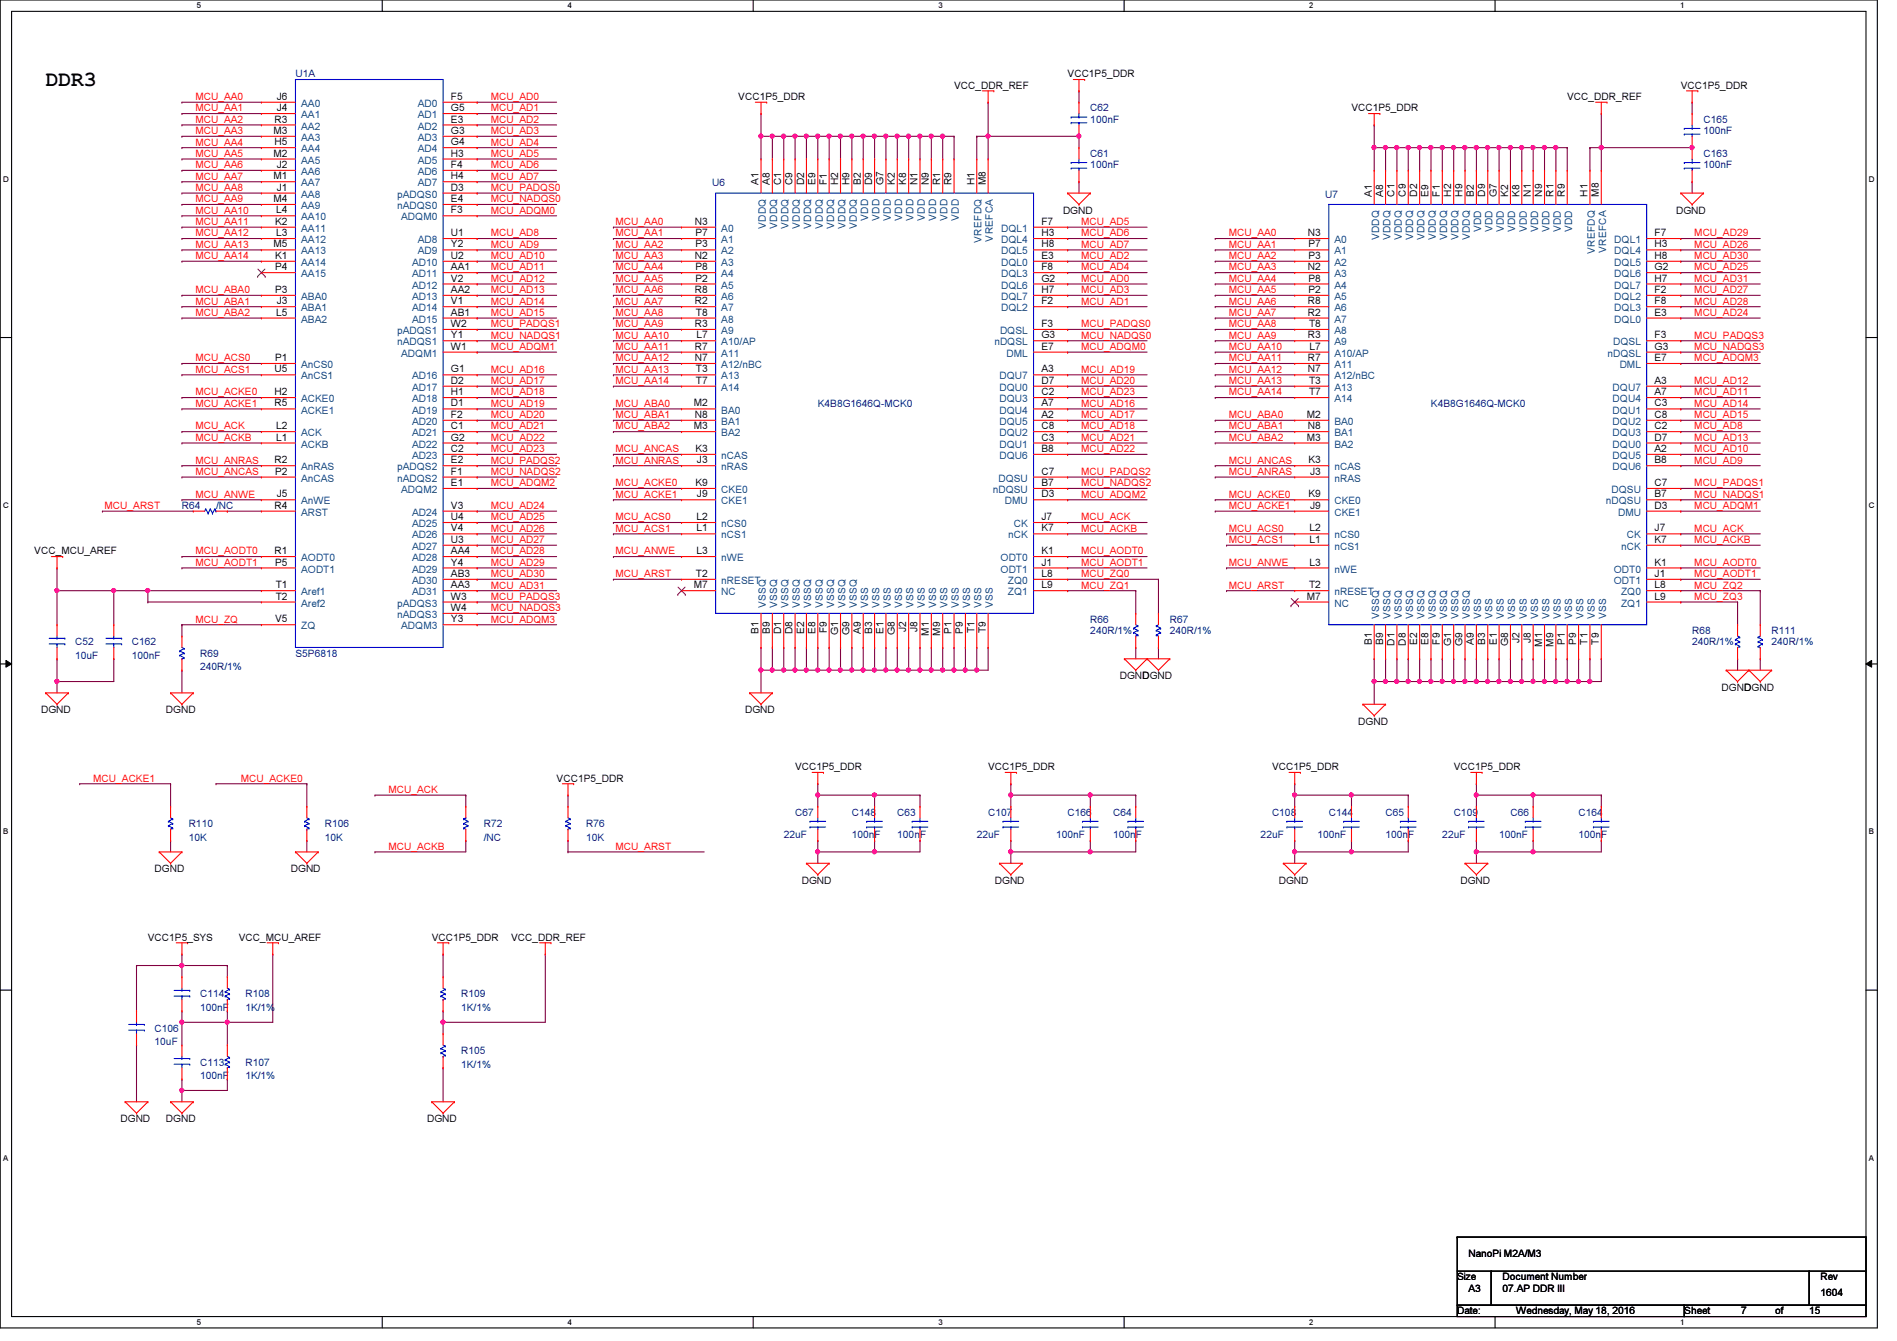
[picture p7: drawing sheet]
<svg xmlns="http://www.w3.org/2000/svg" width="297mm" height="210mm" viewBox="0 0 297 210" stroke-linecap="round" stroke-linejoin="round" font-family="sans-serif">
<defs><g id="words">
<text font-size="3.3" x="7.2" y="13.4">DDR3</text>
<g font-size="1.6" fill="#f00">
<text x="30.6" y="15.7">MCU_AA0</text>
<text x="30.6" y="17.4">MCU_AA1</text>
<text x="76.8" y="17.4">MCU_AD1</text>
<text x="76.8" y="15.7">MCU_AD0</text>
<text x="30.6" y="19.2">MCU_AA2</text>
<text x="30.6" y="21">MCU_AA3</text>
<text x="30.6" y="22.8">MCU_AA4</text>
<text x="76.8" y="22.8">MCU_AD4</text>
<text x="76.8" y="19.2">MCU_AD2</text>
<text x="76.8" y="21">MCU_AD3</text>
<text x="30.6" y="24.6">MCU_AA5</text>
<text x="30.6" y="26.3">MCU_AA6</text>
<text x="30.6" y="28.1">MCU_AA7</text>
<text x="30.6" y="29.9">MCU_AA8</text>
<text x="76.8" y="24.6">MCU_AD5</text>
<text x="76.8" y="28.1">MCU_AD7</text>
<text x="76.8" y="29.9">MCU_PADQS0</text>
<text x="76.8" y="26.3">MCU_AD6</text>
<text x="30.6" y="31.7">MCU_AA9</text>
<text x="30.6" y="33.4">MCU_AA10</text>
<text x="30.6" y="35.2">MCU_AA11</text>
<text x="76.8" y="31.7">MCU_NADQS0</text>
<text x="76.8" y="33.4">MCU_ADQM0</text>
<text x="96.4" y="35.2">MCU_AA0</text>
<text x="169.3" y="35.2">MCU_AD5</text>
<text x="30.6" y="37">MCU_AA12</text>
<text x="30.6" y="38.8">MCU_AA13</text>
<text x="30.6" y="40.6">MCU_AA14</text>
<text x="76.8" y="37">MCU_AD8</text>
<text x="76.8" y="38.8">MCU_AD9</text>
<text x="76.8" y="40.6">MCU_AD10</text>
<text x="96.4" y="37">MCU_AA1</text>
<text x="96.4" y="38.8">MCU_AA2</text>
<text x="96.4" y="40.6">MCU_AA3</text>
<text x="169.3" y="40.6">MCU_AD2</text>
<text x="169.3" y="37">MCU_AD6</text>
<text x="169.3" y="38.8">MCU_AD7</text>
<text x="192.4" y="37">MCU_AA0</text>
<text x="192.4" y="38.8">MCU_AA1</text>
<text x="192.4" y="40.6">MCU_AA2</text>
<text x="265.3" y="37">MCU_AD29</text>
<text x="265.3" y="40.6">MCU_AD30</text>
<text x="265.3" y="38.8">MCU_AD26</text>
<text x="30.6" y="45.9">MCU_ABA0</text>
<text x="30.6" y="47.7">MCU_ABA1</text>
<text x="76.8" y="44.1">MCU_AD12</text>
<text x="76.8" y="45.9">MCU_AD13</text>
<text x="76.8" y="42.3">MCU_AD11</text>
<text x="76.8" y="47.7">MCU_AD14</text>
<text x="96.4" y="42.3">MCU_AA4</text>
<text x="96.4" y="44.1">MCU_AA5</text>
<text x="96.4" y="45.9">MCU_AA6</text>
<text x="96.4" y="47.7">MCU_AA7</text>
<text x="169.3" y="44.1">MCU_AD0</text>
<text x="169.3" y="42.3">MCU_AD4</text>
<text x="169.3" y="47.7">MCU_AD1</text>
<text x="169.3" y="45.9">MCU_AD3</text>
<text x="192.4" y="42.3">MCU_AA3</text>
<text x="192.4" y="44.1">MCU_AA4</text>
<text x="192.4" y="45.9">MCU_AA5</text>
<text x="192.4" y="47.7">MCU_AA6</text>
<text x="265.3" y="45.9">MCU_AD27</text>
<text x="265.3" y="42.3">MCU_AD25</text>
<text x="265.3" y="44.1">MCU_AD31</text>
<text x="265.3" y="47.7">MCU_AD28</text>
<text x="30.6" y="49.4">MCU_ABA2</text>
<text x="76.8" y="51.2">MCU_PADQS1</text>
<text x="76.8" y="53">MCU_NADQS1</text>
<text x="76.8" y="49.4">MCU_AD15</text>
<text x="96.4" y="49.4">MCU_AA8</text>
<text x="96.4" y="51.2">MCU_AA9</text>
<text x="96.4" y="53">MCU_AA10</text>
<text x="169.3" y="53">MCU_NADQS0</text>
<text x="169.3" y="51.2">MCU_PADQS0</text>
<text x="192.4" y="49.4">MCU_AA7</text>
<text x="192.4" y="51.2">MCU_AA8</text>
<text x="192.4" y="53">MCU_AA9</text>
<text x="265.3" y="49.4">MCU_AD24</text>
<text x="265.3" y="53">MCU_PADQS3</text>
<text x="30.6" y="56.6">MCU_ACS0</text>
<text x="30.6" y="58.3">MCU_ACS1</text>
<text x="76.8" y="54.8">MCU_ADQM1</text>
<text x="76.8" y="58.3">MCU_AD16</text>
<text x="96.4" y="58.3">MCU_AA13</text>
<text x="96.4" y="54.8">MCU_AA11</text>
<text x="96.4" y="56.6">MCU_AA12</text>
<text x="169.3" y="58.3">MCU_AD19</text>
<text x="169.3" y="54.8">MCU_ADQM0</text>
<text x="192.4" y="56.6">MCU_AA11</text>
<text x="192.4" y="58.3">MCU_AA12</text>
<text x="192.4" y="54.8">MCU_AA10</text>
<text x="265.3" y="56.6">MCU_ADQM3</text>
<text x="265.3" y="54.8">MCU_NADQS3</text>
<text x="30.6" y="61.9">MCU_ACKE0</text>
<text x="30.6" y="63.7">MCU_ACKE1</text>
<text x="76.8" y="60.1">MCU_AD17</text>
<text x="76.8" y="65.4">MCU_AD20</text>
<text x="76.8" y="63.7">MCU_AD19</text>
<text x="76.8" y="61.9">MCU_AD18</text>
<text x="96.4" y="60.1">MCU_AA14</text>
<text x="96.4" y="63.7">MCU_ABA0</text>
<text x="96.4" y="65.4">MCU_ABA1</text>
<text x="169.3" y="63.7">MCU_AD16</text>
<text x="169.3" y="60.1">MCU_AD20</text>
<text x="169.3" y="61.9">MCU_AD23</text>
<text x="169.3" y="65.4">MCU_AD17</text>
<text x="192.4" y="65.4">MCU_ABA0</text>
<text x="192.4" y="60.1">MCU_AA13</text>
<text x="192.4" y="61.9">MCU_AA14</text>
<text x="265.3" y="60.1">MCU_AD12</text>
<text x="265.3" y="63.7">MCU_AD14</text>
<text x="265.3" y="61.9">MCU_AD11</text>
<text x="265.3" y="65.4">MCU_AD15</text>
<text x="30.6" y="67.2">MCU_ACK</text>
<text x="30.6" y="69">MCU_ACKB</text>
<text x="76.8" y="70.8">MCU_AD23</text>
<text x="76.8" y="69">MCU_AD22</text>
<text x="76.8" y="67.2">MCU_AD21</text>
<text x="96.4" y="67.2">MCU_ABA2</text>
<text x="96.4" y="70.8">MCU_ANCAS</text>
<text x="169.3" y="70.8">MCU_AD22</text>
<text x="169.3" y="67.2">MCU_AD18</text>
<text x="169.3" y="69">MCU_AD21</text>
<text x="192.4" y="69">MCU_ABA2</text>
<text x="192.4" y="67.2">MCU_ABA1</text>
<text x="265.3" y="67.2">MCU_AD8</text>
<text x="265.3" y="69">MCU_AD13</text>
<text x="265.3" y="70.8">MCU_AD10</text>
<text x="30.6" y="72.6">MCU_ANRAS</text>
<text x="30.6" y="74.3">MCU_ANCAS</text>
<text x="30.6" y="77.9">MCU_ANWE</text>
<text x="76.8" y="72.6">MCU_PADQS2</text>
<text x="76.8" y="74.3">MCU_NADQS2</text>
<text x="76.8" y="76.1">MCU_ADQM2</text>
<text x="96.4" y="72.6">MCU_ANRAS</text>
<text x="96.4" y="76.1">MCU_ACKE0</text>
<text x="96.4" y="77.9">MCU_ACKE1</text>
<text x="169.3" y="74.3">MCU_PADQS2</text>
<text x="169.3" y="76.1">MCU_NADQS2</text>
<text x="169.3" y="77.9">MCU_ADQM2</text>
<text x="192.4" y="72.6">MCU_ANCAS</text>
<text x="192.4" y="74.3">MCU_ANRAS</text>
<text x="192.4" y="77.9">MCU_ACKE0</text>
<text x="265.3" y="76.1">MCU_PADQS1</text>
<text x="265.3" y="77.9">MCU_NADQS1</text>
<text x="265.3" y="72.6">MCU_AD9</text>
<text x="16.4" y="79.7">MCU_ARST</text>
<text x="76.8" y="83.2">MCU_AD26</text>
<text x="76.8" y="81.4">MCU_AD25</text>
<text x="76.8" y="79.7">MCU_AD24</text>
<text x="96.4" y="81.4">MCU_ACS0</text>
<text x="96.4" y="83.2">MCU_ACS1</text>
<text x="169.3" y="83.2">MCU_ACKB</text>
<text x="169.3" y="81.4">MCU_ACK</text>
<text x="192.4" y="83.2">MCU_ACS0</text>
<text x="192.4" y="79.7">MCU_ACKE1</text>
<text x="265.3" y="83.2">MCU_ACK</text>
<text x="265.3" y="79.7">MCU_ADQM1</text>
<text x="30.6" y="86.8">MCU_AODT0</text>
<text x="30.6" y="88.6">MCU_AODT1</text>
<text x="76.8" y="88.6">MCU_AD29</text>
<text x="76.8" y="85">MCU_AD27</text>
<text x="76.8" y="86.8">MCU_AD28</text>
<text x="96.4" y="86.8">MCU_ANWE</text>
<text x="169.3" y="88.6">MCU_AODT1</text>
<text x="169.3" y="86.8">MCU_AODT0</text>
<text x="192.4" y="88.6">MCU_ANWE</text>
<text x="192.4" y="85">MCU_ACS1</text>
<text x="265.3" y="88.6">MCU_AODT0</text>
<text x="265.3" y="85">MCU_ACKB</text>
<text x="76.8" y="90.3">MCU_AD30</text>
<text x="76.8" y="92.1">MCU_AD31</text>
<text x="76.8" y="95.7">MCU_NADQS3</text>
<text x="76.8" y="93.9">MCU_PADQS3</text>
<text x="96.4" y="90.3">MCU_ARST</text>
<text x="169.3" y="92.1">MCU_ZQ1</text>
<text x="169.3" y="90.3">MCU_ZQ0</text>
<text x="192.4" y="92.1">MCU_ARST</text>
<text x="265.3" y="93.9">MCU_ZQ3</text>
<text x="265.3" y="90.3">MCU_AODT1</text>
<text x="265.3" y="92.1">MCU_ZQ2</text>
<text x="30.6" y="97.5">MCU_ZQ</text>
<text x="76.8" y="97.5">MCU_ADQM3</text>
<text x="14.6" y="122.3">MCU_ACKE1</text>
<text x="37.7" y="122.3">MCU_ACKE0</text>
<text x="60.8" y="124.1">MCU_ACK</text>
<text x="60.8" y="133">MCU_ACKB</text>
<text x="96.4" y="133">MCU_ARST</text>
</g>
<g font-size="1.6">
<text x="43.3" y="15.6">J6</text>
<text x="43.3" y="17.4">J4</text>
<text x="70.6" y="15.6">F5</text>
<text x="70.6" y="17.4">G5</text>
<text x="115.6" y="15.7">VCC1P5_DDR</text>
<text x="149.4" y="13.9">VCC_DDR_REF</text>
<text x="167.2" y="12.1">VCC1P5_DDR</text>
<text x="211.6" y="17.4">VCC1P5_DDR</text>
<text x="245.4" y="15.7">VCC_DDR_REF</text>
<text x="263.2" y="13.9">VCC1P5_DDR</text>
<text x="42.8" y="21">M3</text>
<text x="43" y="19.2">R3</text>
<text x="43" y="22.7">H5</text>
<text x="70.6" y="19.2">E3</text>
<text x="70.6" y="21">G3</text>
<text x="70.6" y="22.7">G4</text>
<text x="42.8" y="24.5">M2</text>
<text x="42.8" y="28.1">M1</text>
<text x="43.3" y="26.3">J2</text>
<text x="43.3" y="29.8">J1</text>
<text x="70.6" y="24.5">H3</text>
<text x="70.6" y="26.3">F4</text>
<text x="70.6" y="28.1">H4</text>
<text x="70.6" y="29.8">D3</text>
<text x="118.8" y="29" transform="rotate(-90 118.8 29)">A1</text>
<text x="120.6" y="29" transform="rotate(-90 120.6 29)">A8</text>
<text x="122.3" y="29" transform="rotate(-90 122.3 29)">C1</text>
<text x="124.1" y="29" transform="rotate(-90 124.1 29)">C9</text>
<text x="125.9" y="29" transform="rotate(-90 125.9 29)">D2</text>
<text x="127.7" y="29" transform="rotate(-90 127.7 29)">E9</text>
<text x="129.5" y="29" transform="rotate(-90 129.5 29)">F1</text>
<text x="131.2" y="29" transform="rotate(-90 131.2 29)">H2</text>
<text x="133" y="29" transform="rotate(-90 133 29)">H9</text>
<text x="134.8" y="29" transform="rotate(-90 134.8 29)">B2</text>
<text x="136.6" y="29" transform="rotate(-90 136.6 29)">D9</text>
<text x="138.3" y="29" transform="rotate(-90 138.3 29)">G7</text>
<text x="140.1" y="29" transform="rotate(-90 140.1 29)">K2</text>
<text x="141.9" y="29" transform="rotate(-90 141.9 29)">K8</text>
<text x="143.7" y="29" transform="rotate(-90 143.7 29)">N1</text>
<text x="145.5" y="29" transform="rotate(-90 145.5 29)">N9</text>
<text x="147.2" y="29" transform="rotate(-90 147.2 29)">R1</text>
<text x="149" y="29" transform="rotate(-90 149 29)">R9</text>
<text x="152.6" y="29" transform="rotate(-90 152.6 29)">H1</text>
<text x="154.3" y="29" transform="rotate(-90 154.3 29)">M8</text>
<text x="42.8" y="31.6">M4</text>
<text x="43.1" y="35.2">K2</text>
<text x="43.3" y="33.4">L4</text>
<text x="70.6" y="31.6">E4</text>
<text x="70.6" y="33.4">F3</text>
<text x="108.8" y="35.2">N3</text>
<text x="163.1" y="35.2">F7</text>
<text x="166.5" y="33.4">DGND</text>
<text x="214.8" y="30.8" transform="rotate(-90 214.8 30.8)">A1</text>
<text x="216.6" y="30.8" transform="rotate(-90 216.6 30.8)">A8</text>
<text x="218.4" y="30.8" transform="rotate(-90 218.4 30.8)">C1</text>
<text x="220.1" y="30.8" transform="rotate(-90 220.1 30.8)">C9</text>
<text x="221.9" y="30.8" transform="rotate(-90 221.9 30.8)">D2</text>
<text x="223.7" y="30.8" transform="rotate(-90 223.7 30.8)">E9</text>
<text x="225.5" y="30.8" transform="rotate(-90 225.5 30.8)">F1</text>
<text x="227.2" y="30.8" transform="rotate(-90 227.2 30.8)">H2</text>
<text x="229" y="30.8" transform="rotate(-90 229 30.8)">H9</text>
<text x="230.8" y="30.8" transform="rotate(-90 230.8 30.8)">B2</text>
<text x="232.6" y="30.8" transform="rotate(-90 232.6 30.8)">D9</text>
<text x="234.4" y="30.8" transform="rotate(-90 234.4 30.8)">G7</text>
<text x="236.1" y="30.8" transform="rotate(-90 236.1 30.8)">K2</text>
<text x="237.9" y="30.8" transform="rotate(-90 237.9 30.8)">K8</text>
<text x="239.7" y="30.8" transform="rotate(-90 239.7 30.8)">N1</text>
<text x="241.5" y="30.8" transform="rotate(-90 241.5 30.8)">N9</text>
<text x="243.2" y="30.8" transform="rotate(-90 243.2 30.8)">R1</text>
<text x="245" y="30.8" transform="rotate(-90 245 30.8)">R9</text>
<text x="248.6" y="30.8" transform="rotate(-90 248.6 30.8)">H1</text>
<text x="250.4" y="30.8" transform="rotate(-90 250.4 30.8)">M8</text>
<text x="262.5" y="33.4">DGND</text>
<text x="42.8" y="38.7">M5</text>
<text x="43.1" y="40.5">K1</text>
<text x="43.3" y="37">L3</text>
<text x="70.6" y="37">U1</text>
<text x="70.6" y="38.7">Y2</text>
<text x="70.6" y="40.5">U2</text>
<text x="108.8" y="40.5">N2</text>
<text x="108.9" y="38.7">P3</text>
<text x="108.9" y="37">P7</text>
<text x="163.1" y="38.7">H8</text>
<text x="163.1" y="37">H3</text>
<text x="163.1" y="40.5">E3</text>
<text x="204.8" y="37">N3</text>
<text x="204.9" y="40.5">P3</text>
<text x="204.9" y="38.7">P7</text>
<text x="259.1" y="37">F7</text>
<text x="259.1" y="40.5">H8</text>
<text x="259.1" y="38.7">H3</text>
<text x="43.1" y="42.3">P4</text>
<text x="43.1" y="45.8">P3</text>
<text x="43.3" y="47.6">J3</text>
<text x="70.6" y="42.3">AA1</text>
<text x="70.6" y="44.1">V2</text>
<text x="70.6" y="45.8">AA2</text>
<text x="70.6" y="47.6">V1</text>
<text x="108.8" y="47.6">R2</text>
<text x="108.8" y="45.8">R8</text>
<text x="108.9" y="44.1">P2</text>
<text x="108.9" y="42.3">P8</text>
<text x="163.1" y="45.8">H7</text>
<text x="163.1" y="42.3">F8</text>
<text x="163.1" y="47.6">F2</text>
<text x="163.1" y="44.1">G2</text>
<text x="204.8" y="42.3">N2</text>
<text x="204.8" y="47.6">R8</text>
<text x="204.9" y="45.8">P2</text>
<text x="204.9" y="44.1">P8</text>
<text x="259.1" y="42.3">G2</text>
<text x="259.1" y="47.6">F8</text>
<text x="259.1" y="44.1">H7</text>
<text x="259.1" y="45.8">F2</text>
<text x="43.3" y="49.4">L5</text>
<text x="70.6" y="49.4">AB1</text>
<text x="70.6" y="51.2">W2</text>
<text x="70.6" y="53">Y1</text>
<text x="108.8" y="51.2">R3</text>
<text x="109" y="49.4">T8</text>
<text x="109" y="53">L7</text>
<text x="163.1" y="51.2">F3</text>
<text x="163.1" y="53">G3</text>
<text x="204.8" y="49.4">R2</text>
<text x="204.8" y="53">R3</text>
<text x="205" y="51.2">T8</text>
<text x="259.1" y="53">F3</text>
<text x="259.1" y="49.4">E3</text>
<text x="43" y="58.3">U5</text>
<text x="43.1" y="56.5">P1</text>
<text x="70.6" y="58.3">G1</text>
<text x="70.6" y="54.7">W1</text>
<text x="108.8" y="56.5">N7</text>
<text x="108.8" y="54.7">R7</text>
<text x="109" y="58.3">T3</text>
<text x="163.1" y="58.3">A3</text>
<text x="163.1" y="54.7">E7</text>
<text x="204.8" y="58.3">N7</text>
<text x="204.8" y="56.5">R7</text>
<text x="205.1" y="54.7">L7</text>
<text x="259.1" y="56.5">E7</text>
<text x="259.1" y="54.7">G3</text>
<text x="43" y="61.8">H2</text>
<text x="43" y="63.6">R5</text>
<text x="70.6" y="60.1">D2</text>
<text x="70.6" y="61.8">H1</text>
<text x="70.6" y="63.6">D1</text>
<text x="70.6" y="65.4">F2</text>
<text x="108.6" y="63.6">M2</text>
<text x="108.8" y="65.4">N8</text>
<text x="109" y="60.1">T7</text>
<text x="163.1" y="65.4">A2</text>
<text x="163.1" y="63.6">A7</text>
<text x="163.1" y="60.1">D7</text>
<text x="163.1" y="61.8">C2</text>
<text x="204.6" y="65.4">M2</text>
<text x="205" y="60.1">T3</text>
<text x="205" y="61.8">T7</text>
<text x="259.1" y="65.4">C8</text>
<text x="259.1" y="61.8">A7</text>
<text x="259.1" y="63.6">C3</text>
<text x="259.1" y="60.1">A3</text>
<text x="43.3" y="67.2">L2</text>
<text x="43.3" y="69">L1</text>
<text x="70.6" y="67.2">C1</text>
<text x="70.6" y="69">G2</text>
<text x="70.6" y="70.7">C2</text>
<text x="108.6" y="67.2">M3</text>
<text x="108.9" y="70.7">K3</text>
<text x="163.1" y="67.2">C8</text>
<text x="163.1" y="70.7">B8</text>
<text x="163.1" y="69">C3</text>
<text x="204.6" y="69">M3</text>
<text x="204.8" y="67.2">N8</text>
<text x="259.1" y="69">D7</text>
<text x="259.1" y="67.2">C2</text>
<text x="259.1" y="70.7">A2</text>
<text x="43" y="72.5">R2</text>
<text x="43.1" y="74.3">P2</text>
<text x="43.3" y="77.9">J5</text>
<text x="70.6" y="72.5">E2</text>
<text x="70.6" y="74.3">F1</text>
<text x="70.6" y="76.1">E1</text>
<text x="108.9" y="76.1">K9</text>
<text x="109.1" y="72.5">J3</text>
<text x="109.1" y="77.9">J9</text>
<text x="163.1" y="76.1">B7</text>
<text x="163.1" y="74.3">C7</text>
<text x="163.1" y="77.9">D3</text>
<text x="204.9" y="72.5">K3</text>
<text x="204.9" y="77.9">K9</text>
<text x="205.1" y="74.3">J3</text>
<text x="259.1" y="72.5">B8</text>
<text x="259.1" y="77.9">B7</text>
<text x="259.1" y="76.1">C7</text>
<text x="43" y="79.6">R4</text>
<text x="70.6" y="79.6">V3</text>
<text x="70.6" y="81.4">U4</text>
<text x="70.6" y="83.2">V4</text>
<text x="109" y="83.2">L1</text>
<text x="109" y="81.4">L2</text>
<text x="163.1" y="81.4">J7</text>
<text x="163.1" y="83.2">K7</text>
<text x="205.1" y="83.2">L2</text>
<text x="205.1" y="79.6">J9</text>
<text x="259.1" y="79.6">D3</text>
<text x="259.1" y="83.2">J7</text>
<text x="5.4" y="86.8">VCC_MCU_AREF</text>
<text x="43" y="86.7">R1</text>
<text x="43.1" y="88.5">P5</text>
<text x="70.6" y="85">U3</text>
<text x="70.6" y="86.7">AA4</text>
<text x="70.6" y="88.5">Y4</text>
<text x="109" y="86.7">L3</text>
<text x="163.1" y="88.5">J1</text>
<text x="163.1" y="86.7">K1</text>
<text x="205.1" y="85">L1</text>
<text x="205.1" y="88.5">L3</text>
<text x="259.1" y="88.5">K1</text>
<text x="259.1" y="85">K7</text>
<text x="43.2" y="92.1">T1</text>
<text x="43.2" y="93.9">T2</text>
<text x="70.6" y="90.3">AB3</text>
<text x="70.6" y="92.1">AA3</text>
<text x="70.6" y="93.9">W3</text>
<text x="70.6" y="95.6">W4</text>
<text x="108.6" y="92.1">M7</text>
<text x="109" y="90.3">T2</text>
<text x="163.1" y="90.3">L8</text>
<text x="163.1" y="92.1">L9</text>
<text x="204.6" y="93.9">M7</text>
<text x="205" y="92.1">T2</text>
<text x="259.1" y="90.3">J1</text>
<text x="259.1" y="92.1">L8</text>
<text x="259.1" y="93.9">L9</text>
<text x="43.1" y="97.4">V5</text>
<text x="70.6" y="97.4">Y3</text>
<text x="118.8" y="99.2" transform="rotate(-90 118.8 99.2)">B1</text>
<text x="120.6" y="99.2" transform="rotate(-90 120.6 99.2)">B9</text>
<text x="122.3" y="99.3" transform="rotate(-90 122.3 99.3)">D1</text>
<text x="124.1" y="99.3" transform="rotate(-90 124.1 99.3)">D8</text>
<text x="125.9" y="99.2" transform="rotate(-90 125.9 99.2)">E2</text>
<text x="127.7" y="99.2" transform="rotate(-90 127.7 99.2)">E8</text>
<text x="129.5" y="99.1" transform="rotate(-90 129.5 99.1)">F9</text>
<text x="131.2" y="99.4" transform="rotate(-90 131.2 99.4)">G1</text>
<text x="133" y="99.4" transform="rotate(-90 133 99.4)">G9</text>
<text x="134.8" y="99.2" transform="rotate(-90 134.8 99.2)">A9</text>
<text x="136.6" y="99.2" transform="rotate(-90 136.6 99.2)">B3</text>
<text x="138.3" y="99.2" transform="rotate(-90 138.3 99.2)">E1</text>
<text x="140.1" y="99.4" transform="rotate(-90 140.1 99.4)">G8</text>
<text x="141.9" y="98.9" transform="rotate(-90 141.9 98.9)">J2</text>
<text x="143.7" y="98.9" transform="rotate(-90 143.7 98.9)">J8</text>
<text x="145.5" y="99.5" transform="rotate(-90 145.5 99.5)">M1</text>
<text x="147.2" y="99.5" transform="rotate(-90 147.2 99.5)">M9</text>
<text x="149" y="99.2" transform="rotate(-90 149 99.2)">P1</text>
<text x="150.8" y="99.2" transform="rotate(-90 150.8 99.2)">P9</text>
<text x="152.6" y="99.1" transform="rotate(-90 152.6 99.1)">T1</text>
<text x="154.3" y="99.1" transform="rotate(-90 154.3 99.1)">T9</text>
<text x="214.8" y="101" transform="rotate(-90 214.8 101)">B1</text>
<text x="216.6" y="101" transform="rotate(-90 216.6 101)">B9</text>
<text x="218.4" y="101.1" transform="rotate(-90 218.4 101.1)">D1</text>
<text x="220.1" y="101.1" transform="rotate(-90 220.1 101.1)">D8</text>
<text x="221.9" y="101" transform="rotate(-90 221.9 101)">E2</text>
<text x="223.7" y="101" transform="rotate(-90 223.7 101)">E8</text>
<text x="225.5" y="100.9" transform="rotate(-90 225.5 100.9)">F9</text>
<text x="227.2" y="101.2" transform="rotate(-90 227.2 101.2)">G1</text>
<text x="229" y="101.2" transform="rotate(-90 229 101.2)">G9</text>
<text x="230.8" y="101" transform="rotate(-90 230.8 101)">A9</text>
<text x="232.6" y="101" transform="rotate(-90 232.6 101)">B3</text>
<text x="234.4" y="101" transform="rotate(-90 234.4 101)">E1</text>
<text x="236.1" y="101.2" transform="rotate(-90 236.1 101.2)">G8</text>
<text x="237.9" y="100.7" transform="rotate(-90 237.9 100.7)">J2</text>
<text x="239.7" y="100.7" transform="rotate(-90 239.7 100.7)">J8</text>
<text x="241.5" y="101.3" transform="rotate(-90 241.5 101.3)">M1</text>
<text x="243.2" y="101.3" transform="rotate(-90 243.2 101.3)">M9</text>
<text x="245" y="101" transform="rotate(-90 245 101)">P1</text>
<text x="246.8" y="101" transform="rotate(-90 246.8 101)">P9</text>
<text x="248.6" y="100.9" transform="rotate(-90 248.6 100.9)">T1</text>
<text x="250.4" y="100.9" transform="rotate(-90 250.4 100.9)">T9</text>
<text x="175.3" y="106.3">DGNDGND</text>
<text x="6.4" y="111.7">DGND</text>
<text x="26" y="111.7">DGND</text>
<text x="116.7" y="111.7">DGND</text>
<text x="212.7" y="113.5">DGND</text>
<text x="269.6" y="108.1">DGNDGND</text>
<text x="87.2" y="122.3">VCC1P5_DDR</text>
<text x="124.5" y="120.6">VCC1P5_DDR</text>
<text x="154.7" y="120.6">VCC1P5_DDR</text>
<text x="199.2" y="120.6">VCC1P5_DDR</text>
<text x="227.6" y="120.6">VCC1P5_DDR</text>
<text x="24.2" y="136.6">DGND</text>
<text x="45.5" y="136.6">DGND</text>
<text x="125.6" y="138.3">DGND</text>
<text x="155.8" y="138.3">DGND</text>
<text x="200.2" y="138.3">DGND</text>
<text x="228.7" y="138.3">DGND</text>
<text x="23.2" y="147.2">VCC1P5_SYS</text>
<text x="37.4" y="147.2">VCC_MCU_AREF</text>
<text x="67.6" y="147.2">VCC1P5_DDR</text>
<text x="80" y="147.2">VCC_DDR_REF</text>
<text x="18.9" y="175.7">DGND</text>
<text x="26" y="175.7">DGND</text>
<text x="66.9" y="175.7">DGND</text>
<text x="230" y="196.7">NanoPi M2A/M3</text>
<text x="228.2" y="200.4">Size</text>
<text x="230" y="202.2">A3</text>
<text x="235.3" y="202.2">07.AP DDR III</text>
<text x="235.3" y="200.4">Document Number</text>
<text x="285.1" y="202.9">1604</text>
<text x="285.1" y="200.4">Rev</text>
<text x="228.2" y="205.7">Date:</text>
<text x="237.4" y="205.7">Wednesday, May 18, 2016</text>
<text x="263.7" y="205.7">Sheet</text>
<text x="272.6" y="205.7">7</text>
<text x="278" y="205.7">of</text>
<text x="283.3" y="205.7">15</text>
</g>
<g font-size="1.6" fill="#000080">
<text x="46.3" y="12.1">U1A</text>
<text x="170.7" y="17.4">C62</text>
<text x="170.7" y="19.2">100nF</text>
<text x="266.7" y="19.2">C165</text>
<text x="266.7" y="21">100nF</text>
<text x="111.5" y="29.2">U6</text>
<text x="170.7" y="24.6">C61</text>
<text x="170.7" y="26.3">100nF</text>
<text x="266.7" y="24.6">C163</text>
<text x="266.7" y="26.3">100nF</text>
<text x="207.5" y="30.9">U7</text>
<text x="128.1" y="63.7">K4B8G1646Q-MCK0</text>
<text x="224.1" y="63.7">K4B8G1646Q-MCK0</text>
<text x="28.5" y="79.7">R64</text>
<text x="33.8" y="79.7">/NC</text>
<text x="11.8" y="101">C52</text>
<text x="20.7" y="101">C162</text>
<text x="170.7" y="97.5">R66</text>
<text x="170.7" y="99.2">240R/1%</text>
<text x="183.2" y="97.5">R67</text>
<text x="183.2" y="99.2">240R/1%</text>
<text x="265" y="99.2">R68</text>
<text x="265" y="101">240R/1%</text>
<text x="277.4" y="99.2">R111</text>
<text x="277.4" y="101">240R/1%</text>
<text x="11.8" y="103.1">10uF</text>
<text x="20.7" y="103.1">100nF</text>
<text x="31.3" y="102.8">R69</text>
<text x="31.3" y="104.9">240R/1%</text>
<text x="46.3" y="102.8">S5P6818</text>
<text x="29.5" y="129.5">R110</text>
<text x="29.5" y="131.6">10K</text>
<text x="50.9" y="129.5">R106</text>
<text x="50.9" y="131.6">10K</text>
<text x="75.8" y="129.5">R72</text>
<text x="75.8" y="131.6">/NC</text>
<text x="91.8" y="129.5">R76</text>
<text x="91.8" y="131.6">10K</text>
<text x="122.7" y="131.2">22uF</text>
<text x="124.5" y="127.7">C67</text>
<text x="133.4" y="127.7">C148</text>
<text x="133.4" y="131.2">100nF</text>
<text x="140.5" y="127.7">C63</text>
<text x="140.5" y="131.2">100nF</text>
<text x="152.9" y="131.2">22uF</text>
<text x="154.7" y="127.7">C107</text>
<text x="165.4" y="131.2">100nF</text>
<text x="167.2" y="127.7">C166</text>
<text x="174.3" y="127.7">C64</text>
<text x="174.3" y="131.2">100nF</text>
<text x="197.4" y="131.2">22uF</text>
<text x="199.2" y="127.7">C108</text>
<text x="206.3" y="131.2">100nF</text>
<text x="208.1" y="127.7">C144</text>
<text x="217" y="127.7">C65</text>
<text x="217" y="131.2">100nF</text>
<text x="225.8" y="131.2">22uF</text>
<text x="227.6" y="127.7">C109</text>
<text x="234.7" y="131.2">100nF</text>
<text x="236.5" y="127.7">C66</text>
<text x="247.2" y="127.7">C164</text>
<text x="247.2" y="131.2">100nF</text>
<text x="24.2" y="161.5">C106</text>
<text x="31.3" y="156.1">C114</text>
<text x="31.3" y="158.2">100nF</text>
<text x="38.4" y="156.1">R108</text>
<text x="38.4" y="158.2">1K/1%</text>
<text x="72.2" y="156.1">R109</text>
<text x="72.2" y="158.2">1K/1%</text>
<text x="24.2" y="163.6">10uF</text>
<text x="31.3" y="166.8">C113</text>
<text x="38.4" y="166.8">R107</text>
<text x="72.2" y="165">R105</text>
<text x="72.2" y="167.1">1K/1%</text>
<text x="31.3" y="168.9">100nF</text>
<text x="38.4" y="168.9">1K/1%</text>
</g>
<g font-size="1.6" fill="#004080">
<text x="47.2" y="16.7">AA0</text>
<text x="65.4" y="16.7">AD0</text>
<text x="47.2" y="18.5">AA1</text>
<text x="47.2" y="20.3">AA2</text>
<text x="47.2" y="22.1">AA3</text>
<text x="47.2" y="23.8">AA4</text>
<text x="65.4" y="18.5">AD1</text>
<text x="65.4" y="20.3">AD2</text>
<text x="65.4" y="22.1">AD3</text>
<text x="65.4" y="23.8">AD4</text>
<text x="47.2" y="25.6">AA5</text>
<text x="47.2" y="27.4">AA6</text>
<text x="47.2" y="29.2">AA7</text>
<text x="65.4" y="25.6">AD5</text>
<text x="65.4" y="27.4">AD6</text>
<text x="65.4" y="29.2">AD7</text>
<text x="47.2" y="30.9">AA8</text>
<text x="47.2" y="32.7">AA9</text>
<text x="47.2" y="34.5">AA10</text>
<text x="62.2" y="30.9">pADQS0</text>
<text x="62.2" y="32.7">nADQS0</text>
<text x="62.8" y="34.5">ADQM0</text>
<text x="119.9" y="35.9" transform="rotate(-90 119.9 35.9)">VDDQ</text>
<text x="121.7" y="35.9" transform="rotate(-90 121.7 35.9)">VDDQ</text>
<text x="123.5" y="35.9" transform="rotate(-90 123.5 35.9)">VDDQ</text>
<text x="125.3" y="35.9" transform="rotate(-90 125.3 35.9)">VDDQ</text>
<text x="127" y="35.9" transform="rotate(-90 127 35.9)">VDDQ</text>
<text x="128.8" y="35.9" transform="rotate(-90 128.8 35.9)">VDDQ</text>
<text x="130.6" y="35.9" transform="rotate(-90 130.6 35.9)">VDDQ</text>
<text x="132.4" y="35.9" transform="rotate(-90 132.4 35.9)">VDDQ</text>
<text x="134.2" y="35.9" transform="rotate(-90 134.2 35.9)">VDDQ</text>
<text x="135.9" y="34.6" transform="rotate(-90 135.9 34.6)">VDD</text>
<text x="137.7" y="34.6" transform="rotate(-90 137.7 34.6)">VDD</text>
<text x="139.5" y="34.6" transform="rotate(-90 139.5 34.6)">VDD</text>
<text x="141.3" y="34.6" transform="rotate(-90 141.3 34.6)">VDD</text>
<text x="143" y="34.6" transform="rotate(-90 143 34.6)">VDD</text>
<text x="144.8" y="34.6" transform="rotate(-90 144.8 34.6)">VDD</text>
<text x="146.6" y="34.6" transform="rotate(-90 146.6 34.6)">VDD</text>
<text x="148.4" y="34.6" transform="rotate(-90 148.4 34.6)">VDD</text>
<text x="150.2" y="34.6" transform="rotate(-90 150.2 34.6)">VDD</text>
<text x="47.2" y="36.3">AA11</text>
<text x="47.2" y="38.1">AA12</text>
<text x="47.2" y="39.8">AA13</text>
<text x="47.2" y="41.6">AA14</text>
<text x="64.5" y="41.6">AD10</text>
<text x="65.4" y="38.1">AD8</text>
<text x="65.4" y="39.8">AD9</text>
<text x="112.9" y="41.6">A3</text>
<text x="112.9" y="36.3">A0</text>
<text x="112.9" y="39.8">A2</text>
<text x="112.9" y="38.1">A1</text>
<text x="153.7" y="38" transform="rotate(-90 153.7 38)">VREFDQ</text>
<text x="155.5" y="37.8" transform="rotate(-90 155.5 37.8)">VREFCA</text>
<text x="156.8" y="36.3">DQL1</text>
<text x="156.8" y="39.8">DQL5</text>
<text x="156.8" y="38.1">DQL4</text>
<text x="156.8" y="41.6">DQL0</text>
<text x="209" y="38.1">A0</text>
<text x="209" y="41.6">A2</text>
<text x="209" y="39.8">A1</text>
<text x="215.9" y="37.6" transform="rotate(-90 215.9 37.6)">VDDQ</text>
<text x="217.7" y="37.6" transform="rotate(-90 217.7 37.6)">VDDQ</text>
<text x="219.5" y="37.6" transform="rotate(-90 219.5 37.6)">VDDQ</text>
<text x="221.3" y="37.6" transform="rotate(-90 221.3 37.6)">VDDQ</text>
<text x="223.1" y="37.6" transform="rotate(-90 223.1 37.6)">VDDQ</text>
<text x="224.8" y="37.6" transform="rotate(-90 224.8 37.6)">VDDQ</text>
<text x="226.6" y="37.6" transform="rotate(-90 226.6 37.6)">VDDQ</text>
<text x="228.4" y="37.6" transform="rotate(-90 228.4 37.6)">VDDQ</text>
<text x="230.2" y="37.6" transform="rotate(-90 230.2 37.6)">VDDQ</text>
<text x="231.9" y="36.4" transform="rotate(-90 231.9 36.4)">VDD</text>
<text x="233.7" y="36.4" transform="rotate(-90 233.7 36.4)">VDD</text>
<text x="235.5" y="36.4" transform="rotate(-90 235.5 36.4)">VDD</text>
<text x="237.3" y="36.4" transform="rotate(-90 237.3 36.4)">VDD</text>
<text x="239.1" y="36.4" transform="rotate(-90 239.1 36.4)">VDD</text>
<text x="240.8" y="36.4" transform="rotate(-90 240.8 36.4)">VDD</text>
<text x="242.6" y="36.4" transform="rotate(-90 242.6 36.4)">VDD</text>
<text x="244.4" y="36.4" transform="rotate(-90 244.4 36.4)">VDD</text>
<text x="246.2" y="36.4" transform="rotate(-90 246.2 36.4)">VDD</text>
<text x="249.7" y="39.8" transform="rotate(-90 249.7 39.8)">VREFDQ</text>
<text x="251.5" y="39.6" transform="rotate(-90 251.5 39.6)">VREFCA</text>
<text x="252.8" y="38.1">DQL1</text>
<text x="252.8" y="41.6">DQL5</text>
<text x="252.8" y="39.8">DQL4</text>
<text x="47.2" y="43.4">AA15</text>
<text x="47.2" y="46.9">ABA0</text>
<text x="64.5" y="43.4">AD11</text>
<text x="64.5" y="45.2">AD12</text>
<text x="64.5" y="46.9">AD13</text>
<text x="112.9" y="45.2">A5</text>
<text x="112.9" y="43.4">A4</text>
<text x="112.9" y="46.9">A6</text>
<text x="156.8" y="46.9">DQL7</text>
<text x="156.8" y="43.4">DQL3</text>
<text x="156.8" y="45.2">DQL6</text>
<text x="209" y="43.4">A3</text>
<text x="209" y="46.9">A5</text>
<text x="209" y="45.2">A4</text>
<text x="252.8" y="43.4">DQL6</text>
<text x="252.8" y="45.2">DQL7</text>
<text x="252.8" y="46.9">DQL2</text>
<text x="47.2" y="48.7">ABA1</text>
<text x="47.2" y="50.5">ABA2</text>
<text x="62.2" y="52.3">pADQS1</text>
<text x="64.5" y="48.7">AD14</text>
<text x="64.5" y="50.5">AD15</text>
<text x="112.9" y="48.7">A7</text>
<text x="112.9" y="52.3">A9</text>
<text x="112.9" y="50.5">A8</text>
<text x="156.6" y="52.3">DQSL</text>
<text x="156.8" y="48.7">DQL2</text>
<text x="209" y="50.5">A7</text>
<text x="209" y="48.7">A6</text>
<text x="209" y="52.3">A8</text>
<text x="252.8" y="48.7">DQL3</text>
<text x="252.8" y="50.5">DQL0</text>
<text x="47.2" y="57.6">AnCS0</text>
<text x="47.2" y="59.4">AnCS1</text>
<text x="62.2" y="54.1">nADQS1</text>
<text x="62.8" y="55.8">ADQM1</text>
<text x="64.5" y="59.4">AD16</text>
<text x="112.9" y="54.1">A10/AP</text>
<text x="112.9" y="57.6">A12/nBC</text>
<text x="112.9" y="55.8">A11</text>
<text x="112.9" y="59.4">A13</text>
<text x="155.7" y="54.1">nDQSL</text>
<text x="156.5" y="59.4">DQU7</text>
<text x="157.6" y="55.8">DML</text>
<text x="209" y="55.8">A10/AP</text>
<text x="209" y="59.4">A12/nBC</text>
<text x="209" y="54.1">A9</text>
<text x="209" y="57.6">A11</text>
<text x="251.7" y="55.8">nDQSL</text>
<text x="252.6" y="54.1">DQSL</text>
<text x="253.6" y="57.6">DML</text>
<text x="47.2" y="62.9">ACKE0</text>
<text x="47.2" y="64.7">ACKE1</text>
<text x="64.5" y="61.2">AD17</text>
<text x="64.5" y="62.9">AD18</text>
<text x="64.5" y="64.7">AD19</text>
<text x="112.9" y="64.7">BA0</text>
<text x="112.9" y="61.2">A14</text>
<text x="156.5" y="64.7">DQU4</text>
<text x="156.5" y="61.2">DQU0</text>
<text x="156.5" y="62.9">DQU3</text>
<text x="209" y="61.2">A13</text>
<text x="209" y="62.9">A14</text>
<text x="252.5" y="62.9">DQU4</text>
<text x="252.5" y="64.7">DQU1</text>
<text x="252.5" y="61.2">DQU7</text>
<text x="47.2" y="68.3">ACK</text>
<text x="47.2" y="70.1">ACKB</text>
<text x="64.5" y="66.5">AD20</text>
<text x="64.5" y="68.3">AD21</text>
<text x="64.5" y="70.1">AD22</text>
<text x="64.5" y="71.8">AD23</text>
<text x="112.9" y="71.8">nCAS</text>
<text x="112.9" y="68.3">BA2</text>
<text x="112.9" y="66.5">BA1</text>
<text x="156.5" y="68.3">DQU2</text>
<text x="156.5" y="71.8">DQU6</text>
<text x="156.5" y="66.5">DQU5</text>
<text x="156.5" y="70.1">DQU1</text>
<text x="209" y="66.5">BA0</text>
<text x="209" y="70.1">BA2</text>
<text x="209" y="68.3">BA1</text>
<text x="252.5" y="70.1">DQU0</text>
<text x="252.5" y="68.3">DQU3</text>
<text x="252.5" y="71.8">DQU5</text>
<text x="252.5" y="66.5">DQU2</text>
<text x="47.2" y="73.6">AnRAS</text>
<text x="47.2" y="75.4">AnCAS</text>
<text x="62.2" y="73.6">pADQS2</text>
<text x="62.2" y="75.4">nADQS2</text>
<text x="62.8" y="77.2">ADQM2</text>
<text x="112.9" y="73.6">nRAS</text>
<text x="112.9" y="77.2">CKE0</text>
<text x="155.4" y="77.2">nDQSU</text>
<text x="156.3" y="75.4">DQSU</text>
<text x="209" y="75.4">nRAS</text>
<text x="209" y="73.6">nCAS</text>
<text x="252.3" y="77.2">DQSU</text>
<text x="252.5" y="73.6">DQU6</text>
<text x="47.2" y="79">AnWE</text>
<text x="47.2" y="80.7">ARST</text>
<text x="64.5" y="80.7">AD24</text>
<text x="64.5" y="82.5">AD25</text>
<text x="112.9" y="79">CKE1</text>
<text x="112.9" y="82.5">nCS0</text>
<text x="157.3" y="79">DMU</text>
<text x="158.7" y="82.5">CK</text>
<text x="209" y="80.7">CKE1</text>
<text x="209" y="79">CKE0</text>
<text x="251.5" y="79">nDQSU</text>
<text x="253.4" y="80.7">DMU</text>
<text x="47.2" y="87.8">AODT0</text>
<text x="47.2" y="89.6">AODT1</text>
<text x="64.5" y="84.3">AD26</text>
<text x="64.5" y="86.1">AD27</text>
<text x="64.5" y="87.8">AD28</text>
<text x="64.5" y="89.6">AD29</text>
<text x="112.9" y="84.3">nCS1</text>
<text x="112.9" y="87.8">nWE</text>
<text x="156.7" y="89.6">ODT1</text>
<text x="156.7" y="87.8">ODT0</text>
<text x="157.9" y="84.3">nCK</text>
<text x="209" y="86.1">nCS1</text>
<text x="209" y="84.3">nCS0</text>
<text x="209" y="89.6">nWE</text>
<text x="252.7" y="89.6">ODT0</text>
<text x="253.9" y="86.1">nCK</text>
<text x="254.8" y="84.3">CK</text>
<text x="47.2" y="93.2">Aref1</text>
<text x="47.2" y="95">Aref2</text>
<text x="62.2" y="95">pADQS3</text>
<text x="64.5" y="91.4">AD30</text>
<text x="64.5" y="93.2">AD31</text>
<text x="112.9" y="93.2">NC</text>
<text x="112.9" y="91.4">nRESET</text>
<text x="119.9" y="95.1" transform="rotate(-90 119.9 95.1)">VSSQ</text>
<text x="121.7" y="95.1" transform="rotate(-90 121.7 95.1)">VSSQ</text>
<text x="123.5" y="95.1" transform="rotate(-90 123.5 95.1)">VSSQ</text>
<text x="125.3" y="95.1" transform="rotate(-90 125.3 95.1)">VSSQ</text>
<text x="127" y="95.1" transform="rotate(-90 127 95.1)">VSSQ</text>
<text x="128.8" y="95.1" transform="rotate(-90 128.8 95.1)">VSSQ</text>
<text x="130.6" y="95.1" transform="rotate(-90 130.6 95.1)">VSSQ</text>
<text x="132.4" y="95.1" transform="rotate(-90 132.4 95.1)">VSSQ</text>
<text x="134.2" y="95.1" transform="rotate(-90 134.2 95.1)">VSSQ</text>
<text x="135.9" y="95.1" transform="rotate(-90 135.9 95.1)">VSS</text>
<text x="137.7" y="95.1" transform="rotate(-90 137.7 95.1)">VSS</text>
<text x="139.5" y="95.1" transform="rotate(-90 139.5 95.1)">VSS</text>
<text x="141.3" y="95.1" transform="rotate(-90 141.3 95.1)">VSS</text>
<text x="143" y="95.1" transform="rotate(-90 143 95.1)">VSS</text>
<text x="144.8" y="95.1" transform="rotate(-90 144.8 95.1)">VSS</text>
<text x="146.6" y="95.1" transform="rotate(-90 146.6 95.1)">VSS</text>
<text x="148.4" y="95.1" transform="rotate(-90 148.4 95.1)">VSS</text>
<text x="150.2" y="95.1" transform="rotate(-90 150.2 95.1)">VSS</text>
<text x="151.9" y="95.1" transform="rotate(-90 151.9 95.1)">VSS</text>
<text x="153.7" y="95.1" transform="rotate(-90 153.7 95.1)">VSS</text>
<text x="155.5" y="95.1" transform="rotate(-90 155.5 95.1)">VSS</text>
<text x="157.8" y="91.4">ZQ0</text>
<text x="157.8" y="93.2">ZQ1</text>
<text x="209" y="95">NC</text>
<text x="209" y="93.2">nRESET</text>
<text x="252.7" y="91.4">ODT1</text>
<text x="253.8" y="93.2">ZQ0</text>
<text x="253.8" y="95">ZQ1</text>
<text x="47.2" y="98.5">ZQ</text>
<text x="62.2" y="96.7">nADQS3</text>
<text x="62.8" y="98.5">ADQM3</text>
<text x="215.9" y="96.9" transform="rotate(-90 215.9 96.9)">VSSQ</text>
<text x="217.7" y="96.9" transform="rotate(-90 217.7 96.9)">VSSQ</text>
<text x="219.5" y="96.9" transform="rotate(-90 219.5 96.9)">VSSQ</text>
<text x="221.3" y="96.9" transform="rotate(-90 221.3 96.9)">VSSQ</text>
<text x="223.1" y="96.9" transform="rotate(-90 223.1 96.9)">VSSQ</text>
<text x="224.8" y="96.9" transform="rotate(-90 224.8 96.9)">VSSQ</text>
<text x="226.6" y="96.9" transform="rotate(-90 226.6 96.9)">VSSQ</text>
<text x="228.4" y="96.9" transform="rotate(-90 228.4 96.9)">VSSQ</text>
<text x="230.2" y="96.9" transform="rotate(-90 230.2 96.9)">VSSQ</text>
<text x="231.9" y="96.9" transform="rotate(-90 231.9 96.9)">VSS</text>
<text x="233.7" y="96.9" transform="rotate(-90 233.7 96.9)">VSS</text>
<text x="235.5" y="96.9" transform="rotate(-90 235.5 96.9)">VSS</text>
<text x="237.3" y="96.9" transform="rotate(-90 237.3 96.9)">VSS</text>
<text x="239.1" y="96.9" transform="rotate(-90 239.1 96.9)">VSS</text>
<text x="240.8" y="96.9" transform="rotate(-90 240.8 96.9)">VSS</text>
<text x="242.6" y="96.9" transform="rotate(-90 242.6 96.9)">VSS</text>
<text x="244.4" y="96.9" transform="rotate(-90 244.4 96.9)">VSS</text>
<text x="246.2" y="96.9" transform="rotate(-90 246.2 96.9)">VSS</text>
<text x="247.9" y="96.9" transform="rotate(-90 247.9 96.9)">VSS</text>
<text x="249.7" y="96.9" transform="rotate(-90 249.7 96.9)">VSS</text>
<text x="251.5" y="96.9" transform="rotate(-90 251.5 96.9)">VSS</text>
</g>
<g font-size="1.3">
<text x="30.8" y="1.3">5</text>
<text x="88.9" y="1.3">4</text>
<text x="146.9" y="1.3">3</text>
<text x="205" y="1.3">2</text>
<text x="263.1" y="1.3">1</text>
<text x=".5" y="28.4">D</text>
<text x="292.6" y="28.4">D</text>
<text x=".5" y="79.5">C</text>
<text x="292.6" y="79.5">C</text>
<text x=".5" y="130.6">B</text>
<text x="292.6" y="130.6">B</text>
<text x=".5" y="181.7">A</text>
<text x="292.6" y="181.7">A</text>
<text x="30.8" y="207.4">5</text>
<text x="88.9" y="207.4">4</text>
<text x="146.9" y="207.4">3</text>
<text x="205" y="207.4">2</text>
<text x="263.1" y="207.4">1</text>
</g>
</g></defs>
<path d="M0 0h294v207.9h-294zM1.8 1.8h290.4v204.3h-290.4z" fill="none" stroke="#000" stroke-width=".17"/>
<g fill="#fff">
<path d="M30.8 .2h.7v1.4h-.7z"/>
<path d="M30.8 206.2h.7v1.4h-.7z"/>
</g>
<path d="M59.9 0v1.8M59.9 206.1v1.8" fill="none" stroke="#000" stroke-width=".17"/>
<g fill="#fff">
<path d="M88.9 .2h.6v1.4h-.6z"/>
<path d="M88.9 206.2h.6v1.4h-.6z"/>
</g>
<path d="M117.9 0v1.8M117.9 206.1v1.8" fill="none" stroke="#000" stroke-width=".17"/>
<g fill="#fff">
<path d="M146.9 .2h.7v1.4h-.7z"/>
<path d="M146.9 206.2h.7v1.4h-.7z"/>
</g>
<path d="M176 0v1.8M176 206.1v1.8" fill="none" stroke="#000" stroke-width=".17"/>
<g fill="#fff">
<path d="M205 .2h.7v1.4h-.7z"/>
<path d="M205 206.2h.7v1.4h-.7z"/>
</g>
<path d="M234.1 0v1.8M234.1 206.1v1.8" fill="none" stroke="#000" stroke-width=".17"/>
<g fill="#fff">
<path d="M263.1 .2h.7v1.4h-.7z"/>
<path d="M263.1 206.2h.7v1.4h-.7z"/>
<path d="M.5 27.3h.9v1.4h-.9z"/>
<path d="M292.6 27.3h.9v1.4h-.9z"/>
<path d="M.5 78.4h.9v1.4h-.9z"/>
<path d="M292.6 78.4h.9v1.4h-.9z"/>
</g>
<path d="M0 52.8h1.8M292.2 52.8h1.8" fill="none" stroke="#000" stroke-width=".17"/>
<g fill="#fff">
<path d="M.5 129.5h.8v1.4h-.8z"/>
<path d="M292.6 129.5h.9v1.4h-.9z"/>
</g>
<path d="M0 103.9h1.8M292.2 103.9h1.8" fill="none" stroke="#000" stroke-width=".17"/>
<path d="M.9 103.4l.9 .5-.9 .5zM292.2 103.9l.9-.5v1z" fill="#000"/>
<path d="M.9 103.4l.9 .5-.9 .5zM292.2 103.9l.9-.5v1z" fill="none" stroke="#000" stroke-width=".16"/>
<g fill="#fff">
<path d="M.5 180.5h.8v1.4h-.8z"/>
<path d="M292.6 180.5h.9v1.4h-.9z"/>
</g>
<path d="M0 155h1.8M292.2 155h1.8" fill="none" stroke="#000" stroke-width=".17"/>
<path d="M8.9 88.9h.1M8.9 88.9v3.6M28.5 104.9h.1M28.5 104.9v3.6" fill="none" stroke="#800040" stroke-width=".17"/>
<circle cx="8.9" cy="92.4" r=".32" fill="#f0f"/>
<circle cx="8.9" cy="92.4" r=".32" fill="none" stroke="#f0f" stroke-width=".17"/>
<path d="M8.9 92.5h.1M8.9 92.5v5.3M23.2 92.5h.1M23.2 92.5h17.7M28.5 97.8h.1M28.5 97.8h12.4" fill="none" stroke="#800040" stroke-width=".17"/>
<circle cx="23.1" cy="92.4" r=".32" fill="#f0f"/>
<circle cx="23.1" cy="92.4" r=".32" fill="none" stroke="#f0f" stroke-width=".17"/>
<g fill="none" stroke="#800040" stroke-width=".17">
<path d="M28.5 16h.1M28.5 17.8h.1M28.5 19.6h.1M28.5 16h12.4M28.5 17.8h12.4M28.5 19.6h12.4M74.7 17.8h.1M74.7 19.6h.1M74.7 16h.1M74.7 16h12.5M74.7 17.8h12.5M74.7 19.6h12.5"/>
<path d="M28.5 21.3h.1M28.5 23.1h.1M28.5 24.9h.1M28.5 26.7h.1M28.5 28.4h.1M28.5 30.2h.1M28.5 32h.1M28.5 33.8h.1M28.5 35.6h.1M28.5 37.3h.1M28.5 39.1h.1M28.5 21.3h12.4"/>
<path d="M28.5 23.1h12.4M28.5 24.9h12.4M28.5 26.7h12.4M28.5 28.4h12.4M28.5 30.2h12.4M28.5 32h12.4M28.5 33.8h12.4M28.5 35.6h12.4M28.5 37.3h12.4M28.5 39.1h12.4M74.7 23.1h.1M74.7 24.9h.1"/>
<path d="M74.7 28.4h.1M74.7 21.3h.1M74.7 30.2h.1M74.7 32h.1M74.7 33.8h.1M74.7 26.7h.1M74.7 37.3h.1M74.7 39.1h.1M74.7 21.3h12.5M74.7 23.1h12.5M74.7 24.9h12.5M74.7 26.7h12.5"/>
<path d="M74.7 28.4h12.5M74.7 30.2h12.5M74.7 32h12.5M74.7 33.8h12.5M74.7 37.3h12.5M74.7 39.1h12.5M28.5 40.9h.1M28.5 46.2h.1M28.5 48h.1M28.5 49.8h.1M28.5 56.9h.1M28.5 40.9h12.4"/>
<path d="M28.5 46.2h12.4M28.5 48h12.4M28.5 49.8h12.4M28.5 56.9h12.4M74.7 51.6h.1M74.7 53.3h.1M74.7 55.1h.1M74.7 44.4h.1M74.7 46.2h.1M74.7 42.7h.1M74.7 48h.1M74.7 40.9h.1"/>
<path d="M74.7 49.8h.1M74.7 58.7h.1M74.7 40.9h12.5M74.7 46.2h12.5M74.7 48h12.5M74.7 49.8h12.5M74.7 51.6h12.5M74.7 53.3h12.5M74.7 55.1h12.5M74.7 44.4h12.5M74.7 42.7h12.5M74.7 58.7h12.5"/>
<path d="M28.5 67.6h.1M28.5 69.3h.1M28.5 72.9h.1M28.5 74.7h.1M28.5 78.2h.1M28.5 62.2h.1M28.5 67.6h12.4M28.5 69.3h12.4M28.5 72.9h12.4M28.5 74.7h12.4M28.5 78.2h12.4M28.5 62.2h12.4"/>
<path d="M74.7 72.9h.1M74.7 74.7h.1M74.7 76.5h.1M74.7 60.5h.1M74.7 65.8h.1M74.7 71.1h.1M74.7 69.3h.1M74.7 64h.1M74.7 67.6h.1M74.7 62.2h.1M74.7 67.6h12.5M74.7 69.3h12.5"/>
<path d="M74.7 72.9h12.5M74.7 74.7h12.5M74.7 62.2h12.5M74.7 76.5h12.5M74.7 60.5h12.5M74.7 65.8h12.5M74.7 71.1h12.5M74.7 64h12.5M16 80h.1M16 80h14.3M23.2 94.2h.1M23.2 94.2h17.7"/>
<path d="M28.5 97.8h.1M28.5 87.1h.1M28.5 97.8v1.8M28.5 87.1h12.4M35.6 80h.1M35.6 80h5.3M74.7 83.6h.1M74.7 81.8h.1M74.7 88.9h.1M74.7 80h.1M74.7 90.7h.1M74.7 85.3h.1"/>
<path d="M74.7 87.1h.1M74.7 92.5h.1M74.7 96h.1M74.7 97.8h.1M74.7 94.2h.1M74.7 94.2h12.5M74.7 87.1h12.5M74.7 83.6h12.5M74.7 81.8h12.5M74.7 88.9h12.5M74.7 80h12.5M74.7 90.7h12.5"/>
<path d="M74.7 85.3h12.5M74.7 92.5h12.5M74.7 96h12.5M74.7 97.8h12.5M8.9 106.7h.1M8.9 106.7v1.8"/>
</g>
<circle cx="8.9" cy="106.7" r=".32" fill="#f0f"/>
<circle cx="8.9" cy="106.7" r=".32" fill="none" stroke="#f0f" stroke-width=".17"/>
<path d="M8.9 92.5h.1M8.9 92.5h14.3M17.8 92.5h.1M17.8 92.5v5.3M23.2 92.5h.1M23.2 92.5v1.7M8.9 106.7h.1M17.8 103.1h.1M17.8 103.1v3.6h-8.9" fill="none" stroke="#800040" stroke-width=".17"/>
<circle cx="17.8" cy="92.4" r=".32" fill="#f0f"/>
<circle cx="17.8" cy="92.4" r=".32" fill="none" stroke="#f0f" stroke-width=".17"/>
<path d="M243.6 23.1h.1M243.6 23.1v3.6M190.3 72.9h.1M190.3 74.7h.1M190.3 78.2h.1M190.3 72.9h12.4M190.3 74.7h12.4M190.3 78.2h12.4M263.2 88.9h.1M263.2 88.9h12.4" fill="none" stroke="#800040" stroke-width=".17"/>
<circle cx="243.6" cy="23.1" r=".32" fill="#f0f"/>
<circle cx="243.6" cy="23.1" r=".32" fill="none" stroke="#f0f" stroke-width=".17"/>
<path d="M215.2 19.6h.1M215.2 19.6v3.5M215.2 23.1h.1M215.2 23.1h1.8M245.4 23.1h.1M245.4 23.1v3.6" fill="none" stroke="#800040" stroke-width=".17"/>
<circle cx="215.2" cy="23.1" r=".32" fill="#f0f"/>
<circle cx="215.2" cy="23.1" r=".32" fill="none" stroke="#f0f" stroke-width=".17"/>
<path d="M240.1 23.1h.1M240.1 23.1v3.6M241.8 23.1h.1M241.8 23.1v3.6" fill="none" stroke="#800040" stroke-width=".17"/>
<circle cx="241.8" cy="23.1" r=".32" fill="#f0f"/>
<circle cx="241.8" cy="23.1" r=".32" fill="none" stroke="#f0f" stroke-width=".17"/>
<path d="M236.5 23.1h.1M236.5 23.1v3.6M243.6 23.1h.1M243.6 23.1h1.8" fill="none" stroke="#800040" stroke-width=".17"/>
<circle cx="236.5" cy="23.1" r=".32" fill="#f0f"/>
<circle cx="236.5" cy="23.1" r=".32" fill="none" stroke="#f0f" stroke-width=".17"/>
<path d="M238.3 23.1h.1M238.3 23.1h1.8M238.3 23.1v3.6" fill="none" stroke="#800040" stroke-width=".17"/>
<circle cx="238.3" cy="23.1" r=".32" fill="#f0f"/>
<circle cx="238.3" cy="23.1" r=".32" fill="none" stroke="#f0f" stroke-width=".17"/>
<path d="M240.1 23.1h.1M240.1 23.1h1.7" fill="none" stroke="#800040" stroke-width=".17"/>
<circle cx="240" cy="23.1" r=".32" fill="#f0f"/>
<circle cx="240" cy="23.1" r=".32" fill="none" stroke="#f0f" stroke-width=".17"/>
<path d="M218.7 23.1h.1M218.7 23.1v3.6M220.5 23.1h.1M220.5 23.1v3.6M170.7 124.5h.1M170.7 124.5h7.1" fill="none" stroke="#800040" stroke-width=".17"/>
<circle cx="170.7" cy="124.4" r=".32" fill="#f0f"/>
<circle cx="170.7" cy="124.4" r=".32" fill="none" stroke="#f0f" stroke-width=".17"/>
<path d="M222.3 23.1h.1M222.3 23.1v3.6M158.3 133.3h.1M158.3 133.3h12.4" fill="none" stroke="#800040" stroke-width=".17"/>
<circle cx="222.3" cy="23.1" r=".32" fill="#f0f"/>
<circle cx="222.3" cy="23.1" r=".32" fill="none" stroke="#f0f" stroke-width=".17"/>
<path d="M218.7 23.1h.1M218.7 23.1h1.8M222.3 23.1h.1M222.3 23.1h1.8M236.5 23.1h.1M236.5 23.1h1.8" fill="none" stroke="#800040" stroke-width=".17"/>
<circle cx="220.5" cy="23.1" r=".32" fill="#f0f"/>
<circle cx="220.5" cy="23.1" r=".32" fill="none" stroke="#f0f" stroke-width=".17"/>
<circle cx="218.7" cy="23.1" r=".32" fill="#f0f"/>
<circle cx="218.7" cy="23.1" r=".32" fill="none" stroke="#f0f" stroke-width=".17"/>
<path d="M215.2 23.1h.1M215.2 23.1v3.6M217 23.1h.1M217 23.1v3.6" fill="none" stroke="#800040" stroke-width=".17"/>
<circle cx="216.9" cy="23.1" r=".32" fill="#f0f"/>
<circle cx="216.9" cy="23.1" r=".32" fill="none" stroke="#f0f" stroke-width=".17"/>
<path d="M225.8 23.1h.1M225.8 23.1h1.8M227.6 23.1h.1M227.6 23.1v3.6M229.4 23.1h.1M229.4 23.1v3.6" fill="none" stroke="#800040" stroke-width=".17"/>
<circle cx="225.8" cy="23.1" r=".32" fill="#f0f"/>
<circle cx="225.8" cy="23.1" r=".32" fill="none" stroke="#f0f" stroke-width=".17"/>
<path d="M224.1 23.1h.1M224.1 23.1h1.7M224.1 23.1v3.6" fill="none" stroke="#800040" stroke-width=".17"/>
<circle cx="224" cy="23.1" r=".32" fill="#f0f"/>
<circle cx="224" cy="23.1" r=".32" fill="none" stroke="#f0f" stroke-width=".17"/>
<path d="M225.8 23.1h.1M225.8 23.1v3.6M227.6 23.1h.1M227.6 23.1h1.8M231.2 23.1h.1M231.2 23.1v3.6M231.2 23.1h1.8" fill="none" stroke="#800040" stroke-width=".17"/>
<circle cx="229.4" cy="23.1" r=".32" fill="#f0f"/>
<circle cx="229.4" cy="23.1" r=".32" fill="none" stroke="#f0f" stroke-width=".17"/>
<circle cx="227.6" cy="23.1" r=".32" fill="#f0f"/>
<circle cx="227.6" cy="23.1" r=".32" fill="none" stroke="#f0f" stroke-width=".17"/>
<path d="M217 23.1h.1M217 23.1h1.7M229.4 23.1h.1M229.4 23.1h1.8M241.8 23.1h.1M241.8 23.1h1.8" fill="none" stroke="#800040" stroke-width=".17"/>
<circle cx="231.2" cy="23.1" r=".32" fill="#f0f"/>
<circle cx="231.2" cy="23.1" r=".32" fill="none" stroke="#f0f" stroke-width=".17"/>
<path d="M234.7 23.1h.1M234.7 23.1h1.8M234.7 23.1v3.6" fill="none" stroke="#800040" stroke-width=".17"/>
<circle cx="234.7" cy="23.1" r=".32" fill="#f0f"/>
<circle cx="234.7" cy="23.1" r=".32" fill="none" stroke="#f0f" stroke-width=".17"/>
<path d="M233 23.1h.1M233 23.1h1.7M233 23.1v3.6" fill="none" stroke="#800040" stroke-width=".17"/>
<circle cx="232.9" cy="23.1" r=".32" fill="#f0f"/>
<circle cx="232.9" cy="23.1" r=".32" fill="none" stroke="#f0f" stroke-width=".17"/>
<path d="M220.5 23.1h.1M220.5 23.1h1.8M202.7 122.7h.1M202.7 122.7v1.8M220.5 131.6h.1M220.5 124.5h.1M220.5 124.5v1.7M220.5 131.6v1.7" fill="none" stroke="#800040" stroke-width=".17"/>
<circle cx="202.7" cy="124.4" r=".32" fill="#f0f"/>
<circle cx="202.7" cy="124.4" r=".32" fill="none" stroke="#f0f" stroke-width=".17"/>
<path d="M136.9 131.6h.1M136.9 131.6v1.7M158.3 124.5h.1M158.3 124.5v1.7M202.7 124.5h.1M202.7 133.3h.1M202.7 131.6h.1M202.7 124.5v1.7M202.7 131.6v3.5M211.6 124.5h.1M211.6 124.5h8.9" fill="none" stroke="#800040" stroke-width=".17"/>
<circle cx="136.9" cy="133.3" r=".32" fill="#f0f"/>
<circle cx="136.9" cy="133.3" r=".32" fill="none" stroke="#f0f" stroke-width=".17"/>
<path d="M158.3 131.6h.1M158.3 131.6v1.7" fill="none" stroke="#800040" stroke-width=".17"/>
<circle cx="158.3" cy="133.3" r=".32" fill="#f0f"/>
<circle cx="158.3" cy="133.3" r=".32" fill="none" stroke="#f0f" stroke-width=".17"/>
<path d="M128.1 124.5h.1M128.1 122.7h.1M128.1 122.7v3.5" fill="none" stroke="#800040" stroke-width=".17"/>
<circle cx="128" cy="124.4" r=".32" fill="#f0f"/>
<circle cx="128" cy="124.4" r=".32" fill="none" stroke="#f0f" stroke-width=".17"/>
<path d="M168.9 21.3h.1M168.9 21.3v1.8M128.1 124.5h.1M128.1 133.3h.1M128.1 124.5h8.8M128.1 133.3h8.8" fill="none" stroke="#800040" stroke-width=".17"/>
<circle cx="168.9" cy="21.3" r=".32" fill="#f0f"/>
<circle cx="168.9" cy="21.3" r=".32" fill="none" stroke="#f0f" stroke-width=".17"/>
<path d="M211.6 124.5h.1M211.6 131.6h.1M211.6 124.5v1.7M211.6 131.6v1.7M240.1 124.5h.1M240.1 124.5h10.6" fill="none" stroke="#800040" stroke-width=".17"/>
<circle cx="240" cy="124.4" r=".32" fill="#f0f"/>
<circle cx="240" cy="124.4" r=".32" fill="none" stroke="#f0f" stroke-width=".17"/>
<path d="M128.1 133.3h.1M128.1 133.3v1.8M250.7 124.5h.1M250.7 124.5v1.7" fill="none" stroke="#800040" stroke-width=".17"/>
<circle cx="128" cy="133.3" r=".32" fill="#f0f"/>
<circle cx="128" cy="133.3" r=".32" fill="none" stroke="#f0f" stroke-width=".17"/>
<path d="M72.9 124.5h.1M72.9 131.6h.1M72.9 124.5v1.7M72.9 131.6v1.7M88.9 131.6h.1M88.9 131.6v1.7M128.1 131.6h.1M128.1 131.6v1.7M28.5 158.2h.1M28.5 158.2v1.8M42.7 149.4h.1M42.7 149.4v10.6" fill="none" stroke="#800040" stroke-width=".17"/>
<circle cx="28.5" cy="160" r=".32" fill="#f0f"/>
<circle cx="28.5" cy="160" r=".32" fill="none" stroke="#f0f" stroke-width=".17"/>
<path d="M158.3 122.7h.1M158.3 122.7v1.8" fill="none" stroke="#800040" stroke-width=".17"/>
<circle cx="158.3" cy="124.4" r=".32" fill="#f0f"/>
<circle cx="158.3" cy="124.4" r=".32" fill="none" stroke="#f0f" stroke-width=".17"/>
<path d="M28.5 151.1h.1M28.5 151.1h7.1M35.6 151.1h.1M35.6 158.2h.1M35.6 151.1v1.8M35.6 158.2v1.8h-7.1M28.5 160h.1M28.5 168.9h.1M28.5 168.9v1.8" fill="none" stroke="#800040" stroke-width=".17"/>
<circle cx="28.5" cy="170.7" r=".32" fill="#f0f"/>
<circle cx="28.5" cy="170.7" r=".32" fill="none" stroke="#f0f" stroke-width=".17"/>
<path d="M28.5 170.7h.1M35.6 168.9h.1M35.6 160h.1M35.6 160v3.6M35.6 168.9v1.8h-7.1" fill="none" stroke="#800040" stroke-width=".17"/>
<circle cx="35.6" cy="160" r=".32" fill="#f0f"/>
<circle cx="35.6" cy="160" r=".32" fill="none" stroke="#f0f" stroke-width=".17"/>
<path d="M48 131.6h.1M48 131.6v1.7M21.4 151.1h.1M21.4 151.1h7.1M21.4 163.6h.1M21.4 163.6v8.9" fill="none" stroke="#800040" stroke-width=".17"/>
<circle cx="28.5" cy="151.1" r=".32" fill="#f0f"/>
<circle cx="28.5" cy="151.1" r=".32" fill="none" stroke="#f0f" stroke-width=".17"/>
<g fill="none" stroke="#800040" stroke-width=".17">
<path d="M167.2 92.5h.1M167.2 92.5h10.6M177.8 92.5h.1M177.8 92.5v3.5M177.8 101.3h.1M177.8 101.3v1.8M58.7 133.3h.1M58.7 133.3h14.2M88.9 124.5h.1M88.9 124.5v1.7M177.8 131.6h.1M177.8 131.6v1.7"/>
<path d="M28.5 151.1h.1M28.5 149.4h.1M28.5 149.4v3.5M69.4 149.4h.1M69.4 149.4v3.5M69.4 160h.1M69.4 167.1h.1M69.4 160v1.8M69.4 167.1v5.4M69.4 160h16"/>
</g>
<circle cx="69.4" cy="160" r=".32" fill="#f0f"/>
<circle cx="69.4" cy="160" r=".32" fill="none" stroke="#f0f" stroke-width=".17"/>
<g fill="none" stroke="#800040" stroke-width=".17">
<path d="M96.1 90.7h.1M96.1 87.1h.1M96.1 81.8h.1M96.1 90.7h10.6M96.1 87.1h10.6M96.1 81.8h10.6M167.2 90.7h.1M167.2 88.9h.1M167.2 90.7h14.2M167.2 88.9h12.4M181.4 90.7h.1M181.4 90.7v5.3"/>
<path d="M192.1 92.5h.1M192.1 88.9h.1M192.1 83.6h.1M192.1 88.9h10.6M192.1 92.5h10.6M192.1 83.6h10.6M263.2 94.2h.1M263.2 90.7h.1M263.2 92.5h.1M263.2 90.7h12.4M263.2 92.5h12.4M263.2 94.2h8.9"/>
<path d="M272.1 94.2h.1M272.1 94.2v3.6M275.6 92.5h.1M275.6 92.5v5.3M181.4 101.3h.1M181.4 101.3v1.8M272.1 103.1h.1M272.1 103.1v1.8M275.6 103.1h.1M275.6 103.1v1.8M12.5 122.7h.1M12.5 122.7h14.2"/>
<path d="M26.7 122.7h.1M26.7 131.6h.1M26.7 122.7v3.5M26.7 131.6v1.7M136.9 124.5h.1M136.9 133.3h.1M136.9 124.5h7.2M136.9 133.3h7.2M158.3 133.3h.1M158.3 133.3v1.8M170.7 131.6h.1M170.7 131.6v1.7"/>
<path d="M202.7 133.3h.1M202.7 133.3h8.9M231.2 133.3h.1M231.2 124.5h.1M231.2 124.5h8.9M231.2 133.3h8.9M85.4 149.4h.1M85.4 149.4v10.6"/>
</g>
<circle cx="211.6" cy="133.3" r=".32" fill="#f0f"/>
<circle cx="211.6" cy="133.3" r=".32" fill="none" stroke="#f0f" stroke-width=".17"/>
<circle cx="202.7" cy="133.3" r=".32" fill="#f0f"/>
<circle cx="202.7" cy="133.3" r=".32" fill="none" stroke="#f0f" stroke-width=".17"/>
<path d="M202.7 124.5h.1M202.7 124.5h8.9" fill="none" stroke="#800040" stroke-width=".17"/>
<circle cx="211.6" cy="124.4" r=".32" fill="#f0f"/>
<circle cx="211.6" cy="124.4" r=".32" fill="none" stroke="#f0f" stroke-width=".17"/>
<g fill="none" stroke="#800040" stroke-width=".17">
<path d="M250.7 23.1h.1M250.7 23.1h14.3M265 28.4h.1M265 28.4v1.8M144.1 124.5h.1M144.1 124.5v1.7M211.6 133.3h.1M211.6 133.3h8.9M240.1 133.3h.1M250.7 131.6h.1M250.7 131.6v1.7h-10.6M21.4 151.1h.1"/>
<path d="M21.4 151.1v7.1M69.4 158.2h.1M69.4 158.2v1.8M28.5 160h.1M28.5 170.7h.1M28.5 160v3.6M28.5 170.7v1.8M35.6 160h.1M35.6 160h7.1"/>
</g>
<circle cx="264.9" cy="23.1" r=".32" fill="#f0f"/>
<circle cx="264.9" cy="23.1" r=".32" fill="none" stroke="#f0f" stroke-width=".17"/>
<circle cx="250.7" cy="23.1" r=".32" fill="#f0f"/>
<circle cx="250.7" cy="23.1" r=".32" fill="none" stroke="#f0f" stroke-width=".17"/>
<path d="M265 16h.1M265 16v1.8M154.7 21.3h.1M154.7 21.3h14.2" fill="none" stroke="#800040" stroke-width=".17"/>
<circle cx="154.7" cy="21.3" r=".32" fill="#f0f"/>
<circle cx="154.7" cy="21.3" r=".32" fill="none" stroke="#f0f" stroke-width=".17"/>
<path d="M168.9 14.2h.1M168.9 14.2v1.8M168.9 28.4h.1M168.9 28.4v1.8M231.2 122.7h.1M231.2 122.7v1.8M240.1 124.5h.1M240.1 124.5v1.7" fill="none" stroke="#800040" stroke-width=".17"/>
<circle cx="231.2" cy="124.4" r=".32" fill="#f0f"/>
<circle cx="231.2" cy="124.4" r=".32" fill="none" stroke="#f0f" stroke-width=".17"/>
<path d="M231.2 124.5h.1M231.2 124.5v1.7M240.1 131.6h.1M240.1 131.6v1.7" fill="none" stroke="#800040" stroke-width=".17"/>
<circle cx="240" cy="133.3" r=".32" fill="#f0f"/>
<circle cx="240" cy="133.3" r=".32" fill="none" stroke="#f0f" stroke-width=".17"/>
<path d="M250.7 17.8h.1M250.7 17.8v8.9M249 23.1h.1M249 23.1v3.6M249 23.1h1.7M250.7 23.1h.1M231.2 131.6h.1M231.2 133.3h.1M231.2 131.6v3.5" fill="none" stroke="#800040" stroke-width=".17"/>
<circle cx="231.2" cy="133.3" r=".32" fill="#f0f"/>
<circle cx="231.2" cy="133.3" r=".32" fill="none" stroke="#f0f" stroke-width=".17"/>
<g fill="none" stroke="#800040" stroke-width=".17">
<path d="M96.1 37.3h.1M96.1 39.1h.1M96.1 35.6h.1M96.1 37.3h10.6M96.1 39.1h10.6M96.1 35.6h10.6M152.9 21.3h.1M152.9 21.3h1.8M154.7 21.3h.1M154.7 21.3v3.6M96.1 40.9h.1M96.1 49.8h.1"/>
<path d="M96.1 51.6h.1M96.1 42.7h.1M96.1 44.4h.1M96.1 46.2h.1M96.1 58.7h.1M96.1 53.3h.1M96.1 55.1h.1M96.1 48h.1M96.1 56.9h.1M96.1 40.9h10.6M96.1 49.8h10.6M96.1 51.6h10.6"/>
<path d="M96.1 42.7h10.6M96.1 44.4h10.6M96.1 46.2h10.6M96.1 58.7h10.6M96.1 53.3h10.6M96.1 55.1h10.6M96.1 48h10.6M96.1 56.9h10.6M96.1 60.5h.1M96.1 67.6h.1M96.1 64h.1M96.1 65.8h.1"/>
<path d="M96.1 60.5h10.6M96.1 67.6h10.6M96.1 64h10.6M96.1 65.8h10.6M119.2 101.3h.1M119.2 101.3v3.6M120.9 101.3h.1M120.9 101.3v3.6M122.7 101.3h.1M122.7 101.3v3.6M124.5 101.3h.1M124.5 101.3v3.6"/>
<path d="M126.3 101.3h.1M126.3 101.3v3.6M128.1 101.3h.1M128.1 101.3v3.6M129.8 101.3h.1M129.8 101.3v3.6M131.6 101.3h.1M131.6 101.3v3.6M133.4 101.3h.1M133.4 101.3v3.6M135.2 101.3h.1M135.2 101.3v3.6"/>
<path d="M136.9 101.3h.1M136.9 101.3v3.6M138.7 101.3h.1M138.7 101.3v3.6M140.5 101.3h.1M140.5 101.3v3.6M142.3 101.3h.1M142.3 101.3v3.6M147.6 104.9h.1M147.6 104.9h1.8M151.2 101.3h.1M151.2 101.3v3.6"/>
<path d="M152.9 101.3h.1M152.9 101.3v3.6M154.7 101.3h.1M154.7 101.3v3.6M48 122.7h.1M48 122.7v3.5"/>
</g>
<circle cx="152.9" cy="104.9" r=".32" fill="#f0f"/>
<circle cx="152.9" cy="104.9" r=".32" fill="none" stroke="#f0f" stroke-width=".17"/>
<path d="M144.1 101.3h.1M144.1 101.3v3.6" fill="none" stroke="#800040" stroke-width=".17"/>
<circle cx="144" cy="104.9" r=".32" fill="#f0f"/>
<circle cx="144" cy="104.9" r=".32" fill="none" stroke="#f0f" stroke-width=".17"/>
<path d="M145.8 101.3h.1M145.8 101.3v3.6M147.6 101.3h.1M147.6 101.3v3.6M149.4 101.3h.1M149.4 101.3v3.6" fill="none" stroke="#800040" stroke-width=".17"/>
<circle cx="149.4" cy="104.9" r=".32" fill="#f0f"/>
<circle cx="149.4" cy="104.9" r=".32" fill="none" stroke="#f0f" stroke-width=".17"/>
<path d="M126.3 104.9h.1M126.3 104.9h3.5M128.1 104.9h.1" fill="none" stroke="#800040" stroke-width=".17"/>
<circle cx="128" cy="104.9" r=".32" fill="#f0f"/>
<circle cx="128" cy="104.9" r=".32" fill="none" stroke="#f0f" stroke-width=".17"/>
<circle cx="126.3" cy="104.9" r=".32" fill="#f0f"/>
<circle cx="126.3" cy="104.9" r=".32" fill="none" stroke="#f0f" stroke-width=".17"/>
<path d="M145.8 104.9h.1M145.8 104.9h1.8" fill="none" stroke="#800040" stroke-width=".17"/>
<circle cx="147.6" cy="104.9" r=".32" fill="#f0f"/>
<circle cx="147.6" cy="104.9" r=".32" fill="none" stroke="#f0f" stroke-width=".17"/>
<circle cx="145.8" cy="104.9" r=".32" fill="#f0f"/>
<circle cx="145.8" cy="104.9" r=".32" fill="none" stroke="#f0f" stroke-width=".17"/>
<path d="M140.5 104.9h.1M140.5 104.9h1.8M144.1 104.9h.1M144.1 104.9h1.7" fill="none" stroke="#800040" stroke-width=".17"/>
<circle cx="142.3" cy="104.9" r=".32" fill="#f0f"/>
<circle cx="142.3" cy="104.9" r=".32" fill="none" stroke="#f0f" stroke-width=".17"/>
<path d="M129.8 104.9h.1M129.8 104.9h1.8M133.4 104.9h.1M133.4 104.9h1.8" fill="none" stroke="#800040" stroke-width=".17"/>
<circle cx="129.8" cy="104.9" r=".32" fill="#f0f"/>
<circle cx="129.8" cy="104.9" r=".32" fill="none" stroke="#f0f" stroke-width=".17"/>
<path d="M119.2 104.9h.1M119.2 104.9h1.7" fill="none" stroke="#800040" stroke-width=".17"/>
<circle cx="119.1" cy="104.9" r=".32" fill="#f0f"/>
<circle cx="119.1" cy="104.9" r=".32" fill="none" stroke="#f0f" stroke-width=".17"/>
<path d="M119.2 104.9h.1M119.2 104.9v3.6M124.5 104.9h.1M124.5 104.9h1.8" fill="none" stroke="#800040" stroke-width=".17"/>
<circle cx="124.5" cy="104.9" r=".32" fill="#f0f"/>
<circle cx="124.5" cy="104.9" r=".32" fill="none" stroke="#f0f" stroke-width=".17"/>
<path d="M120.9 104.9h.1M120.9 104.9h1.8M142.3 104.9h.1M142.3 104.9h1.8" fill="none" stroke="#800040" stroke-width=".17"/>
<circle cx="122.7" cy="104.9" r=".32" fill="#f0f"/>
<circle cx="122.7" cy="104.9" r=".32" fill="none" stroke="#f0f" stroke-width=".17"/>
<circle cx="120.9" cy="104.9" r=".32" fill="#f0f"/>
<circle cx="120.9" cy="104.9" r=".32" fill="none" stroke="#f0f" stroke-width=".17"/>
<path d="M149.4 104.9h.1M149.4 104.9h3.5M151.2 104.9h.1" fill="none" stroke="#800040" stroke-width=".17"/>
<circle cx="151.1" cy="104.9" r=".32" fill="#f0f"/>
<circle cx="151.1" cy="104.9" r=".32" fill="none" stroke="#f0f" stroke-width=".17"/>
<path d="M135.2 104.9h.1M135.2 104.9h1.7" fill="none" stroke="#800040" stroke-width=".17"/>
<circle cx="136.9" cy="104.9" r=".32" fill="#f0f"/>
<circle cx="136.9" cy="104.9" r=".32" fill="none" stroke="#f0f" stroke-width=".17"/>
<circle cx="135.1" cy="104.9" r=".32" fill="#f0f"/>
<circle cx="135.1" cy="104.9" r=".32" fill="none" stroke="#f0f" stroke-width=".17"/>
<path d="M96.1 71.1h.1M96.1 71.1h10.6M131.6 104.9h.1M131.6 104.9h1.8M136.9 104.9h.1M136.9 104.9h1.8M152.9 104.9h.1M152.9 104.9h1.8M33.8 122.7h.1M33.8 122.7h14.2" fill="none" stroke="#800040" stroke-width=".17"/>
<circle cx="133.4" cy="104.9" r=".32" fill="#f0f"/>
<circle cx="133.4" cy="104.9" r=".32" fill="none" stroke="#f0f" stroke-width=".17"/>
<circle cx="131.6" cy="104.9" r=".32" fill="#f0f"/>
<circle cx="131.6" cy="104.9" r=".32" fill="none" stroke="#f0f" stroke-width=".17"/>
<path d="M122.7 104.9h.1M122.7 104.9h1.8M136.9 124.5h.1M136.9 124.5v1.7" fill="none" stroke="#800040" stroke-width=".17"/>
<circle cx="136.9" cy="124.4" r=".32" fill="#f0f"/>
<circle cx="136.9" cy="124.4" r=".32" fill="none" stroke="#f0f" stroke-width=".17"/>
<path d="M138.7 104.9h.1M138.7 104.9h1.8" fill="none" stroke="#800040" stroke-width=".17"/>
<circle cx="140.5" cy="104.9" r=".32" fill="#f0f"/>
<circle cx="140.5" cy="104.9" r=".32" fill="none" stroke="#f0f" stroke-width=".17"/>
<circle cx="138.7" cy="104.9" r=".32" fill="#f0f"/>
<circle cx="138.7" cy="104.9" r=".32" fill="none" stroke="#f0f" stroke-width=".17"/>
<path d="M167.2 83.6h.1M167.2 83.6h12.4M88.9 133.3h.1M88.9 133.3h21.4M170.7 133.3h.1M170.7 133.3h7.1" fill="none" stroke="#800040" stroke-width=".17"/>
<circle cx="170.7" cy="133.3" r=".32" fill="#f0f"/>
<circle cx="170.7" cy="133.3" r=".32" fill="none" stroke="#f0f" stroke-width=".17"/>
<path d="M119.2 17.8h.1M119.2 17.8v3.5M154.7 16h.1M154.7 16v5.3M152.9 21.3h.1M152.9 21.3v3.6M96.1 72.9h.1M96.1 72.9h10.6M167.2 81.8h.1M167.2 81.8h12.4" fill="none" stroke="#800040" stroke-width=".17"/>
<circle cx="119.1" cy="21.3" r=".32" fill="#f0f"/>
<circle cx="119.1" cy="21.3" r=".32" fill="none" stroke="#f0f" stroke-width=".17"/>
<path d="M145.8 21.3h.1M145.8 21.3v3.6M147.6 21.3h.1M147.6 21.3h1.8M96.1 76.5h.1M96.1 76.5h10.6" fill="none" stroke="#800040" stroke-width=".17"/>
<circle cx="147.6" cy="21.3" r=".32" fill="#f0f"/>
<circle cx="147.6" cy="21.3" r=".32" fill="none" stroke="#f0f" stroke-width=".17"/>
<g fill="none" stroke="#800040" stroke-width=".17">
<path d="M119.2 21.3h.1M119.2 21.3h1.7M124.5 21.3h.1M124.5 21.3v3.6M126.3 21.3h.1M126.3 21.3v3.6M140.5 21.3h.1M140.5 21.3h1.8M140.5 21.3v3.6M142.3 21.3h.1M142.3 21.3v3.6M147.6 21.3h.1"/>
<path d="M147.6 21.3v3.6M149.4 21.3h.1M149.4 21.3v3.6"/>
</g>
<circle cx="142.3" cy="21.3" r=".32" fill="#f0f"/>
<circle cx="142.3" cy="21.3" r=".32" fill="none" stroke="#f0f" stroke-width=".17"/>
<path d="M142.3 21.3h.1M142.3 21.3h1.8" fill="none" stroke="#800040" stroke-width=".17"/>
<circle cx="144" cy="21.3" r=".32" fill="#f0f"/>
<circle cx="144" cy="21.3" r=".32" fill="none" stroke="#f0f" stroke-width=".17"/>
<path d="M144.1 21.3h.1M144.1 21.3v3.6M144.1 21.3h1.7" fill="none" stroke="#800040" stroke-width=".17"/>
<circle cx="145.8" cy="21.3" r=".32" fill="#f0f"/>
<circle cx="145.8" cy="21.3" r=".32" fill="none" stroke="#f0f" stroke-width=".17"/>
<path d="M131.6 21.3h.1M131.6 21.3v3.6" fill="none" stroke="#800040" stroke-width=".17"/>
<circle cx="131.6" cy="21.3" r=".32" fill="#f0f"/>
<circle cx="131.6" cy="21.3" r=".32" fill="none" stroke="#f0f" stroke-width=".17"/>
<path d="M129.8 21.3h.1M129.8 21.3v3.6" fill="none" stroke="#800040" stroke-width=".17"/>
<circle cx="129.8" cy="21.3" r=".32" fill="#f0f"/>
<circle cx="129.8" cy="21.3" r=".32" fill="none" stroke="#f0f" stroke-width=".17"/>
<path d="M124.5 21.3h.1M124.5 21.3h3.6M126.3 21.3h.1" fill="none" stroke="#800040" stroke-width=".17"/>
<circle cx="126.3" cy="21.3" r=".32" fill="#f0f"/>
<circle cx="126.3" cy="21.3" r=".32" fill="none" stroke="#f0f" stroke-width=".17"/>
<circle cx="124.5" cy="21.3" r=".32" fill="#f0f"/>
<circle cx="124.5" cy="21.3" r=".32" fill="none" stroke="#f0f" stroke-width=".17"/>
<path d="M120.9 21.3h.1M120.9 21.3v3.6M122.7 21.3h.1M122.7 21.3v3.6" fill="none" stroke="#800040" stroke-width=".17"/>
<circle cx="120.9" cy="21.3" r=".32" fill="#f0f"/>
<circle cx="120.9" cy="21.3" r=".32" fill="none" stroke="#f0f" stroke-width=".17"/>
<path d="M119.2 21.3h.1M119.2 21.3v3.6M122.7 21.3h.1M122.7 21.3h1.8" fill="none" stroke="#800040" stroke-width=".17"/>
<circle cx="122.7" cy="21.3" r=".32" fill="#f0f"/>
<circle cx="122.7" cy="21.3" r=".32" fill="none" stroke="#f0f" stroke-width=".17"/>
<path d="M136.9 21.3h.1M136.9 21.3h1.8" fill="none" stroke="#800040" stroke-width=".17"/>
<circle cx="136.9" cy="21.3" r=".32" fill="#f0f"/>
<circle cx="136.9" cy="21.3" r=".32" fill="none" stroke="#f0f" stroke-width=".17"/>
<path d="M128.1 21.3h.1M128.1 21.3h1.7M128.1 21.3v3.6M135.2 21.3h.1M135.2 21.3v3.6M135.2 21.3h1.7" fill="none" stroke="#800040" stroke-width=".17"/>
<circle cx="128" cy="21.3" r=".32" fill="#f0f"/>
<circle cx="128" cy="21.3" r=".32" fill="none" stroke="#f0f" stroke-width=".17"/>
<path d="M129.8 21.3h.1M129.8 21.3h3.6M131.6 21.3h.1" fill="none" stroke="#800040" stroke-width=".17"/>
<circle cx="133.4" cy="21.3" r=".32" fill="#f0f"/>
<circle cx="133.4" cy="21.3" r=".32" fill="none" stroke="#f0f" stroke-width=".17"/>
<path d="M120.9 21.3h.1M120.9 21.3h1.8M133.4 21.3h.1M133.4 21.3v3.6M133.4 21.3h1.8M145.8 21.3h.1M145.8 21.3h1.8" fill="none" stroke="#800040" stroke-width=".17"/>
<circle cx="135.1" cy="21.3" r=".32" fill="#f0f"/>
<circle cx="135.1" cy="21.3" r=".32" fill="none" stroke="#f0f" stroke-width=".17"/>
<path d="M138.7 21.3h.1M138.7 21.3h1.8" fill="none" stroke="#800040" stroke-width=".17"/>
<circle cx="140.5" cy="21.3" r=".32" fill="#f0f"/>
<circle cx="140.5" cy="21.3" r=".32" fill="none" stroke="#f0f" stroke-width=".17"/>
<circle cx="138.7" cy="21.3" r=".32" fill="#f0f"/>
<circle cx="138.7" cy="21.3" r=".32" fill="none" stroke="#f0f" stroke-width=".17"/>
<path d="M136.9 21.3h.1M136.9 21.3v3.6M138.7 21.3h.1M138.7 21.3v3.6M217 103.1h.1M217 103.1v3.6" fill="none" stroke="#800040" stroke-width=".17"/>
<circle cx="216.9" cy="106.7" r=".32" fill="#f0f"/>
<circle cx="216.9" cy="106.7" r=".32" fill="none" stroke="#f0f" stroke-width=".17"/>
<path d="M218.7 103.1h.1M218.7 103.1v3.6" fill="none" stroke="#800040" stroke-width=".17"/>
<circle cx="218.7" cy="106.7" r=".32" fill="#f0f"/>
<circle cx="218.7" cy="106.7" r=".32" fill="none" stroke="#f0f" stroke-width=".17"/>
<path d="M220.5 103.1h.1M220.5 103.1v3.6" fill="none" stroke="#800040" stroke-width=".17"/>
<circle cx="220.5" cy="106.7" r=".32" fill="#f0f"/>
<circle cx="220.5" cy="106.7" r=".32" fill="none" stroke="#f0f" stroke-width=".17"/>
<g fill="none" stroke="#800040" stroke-width=".17">
<path d="M167.2 87.1h.1M167.2 87.1h12.4M215.2 103.1h.1M215.2 103.1v3.6M222.3 103.1h.1M222.3 103.1v3.6M224.1 103.1h.1M224.1 103.1v3.6M225.8 103.1h.1M225.8 103.1v3.6M227.6 103.1h.1M227.6 103.1v3.6"/>
<path d="M231.2 103.1h.1M231.2 103.1v3.6M233 103.1h.1M233 103.1v3.6M234.7 103.1h.1M234.7 103.1v3.6M236.5 103.1h.1M236.5 103.1v3.6M238.3 103.1h.1M238.3 103.1v3.6M240.1 103.1h.1M240.1 103.1v3.6"/>
<path d="M243.6 103.1h.1M243.6 103.1v3.6M245.4 103.1h.1M245.4 103.1v3.6M249 103.1h.1M249 103.1v3.6"/>
</g>
<circle cx="240" cy="106.7" r=".32" fill="#f0f"/>
<circle cx="240" cy="106.7" r=".32" fill="none" stroke="#f0f" stroke-width=".17"/>
<path d="M229.4 103.1h.1M229.4 103.1v3.6M241.8 103.1h.1M241.8 106.7h.1M241.8 103.1v3.6M241.8 106.7h3.6M243.6 106.7h.1" fill="none" stroke="#800040" stroke-width=".17"/>
<circle cx="243.6" cy="106.7" r=".32" fill="#f0f"/>
<circle cx="243.6" cy="106.7" r=".32" fill="none" stroke="#f0f" stroke-width=".17"/>
<path d="M240.1 106.7h.1M240.1 106.7h1.7" fill="none" stroke="#800040" stroke-width=".17"/>
<circle cx="241.8" cy="106.7" r=".32" fill="#f0f"/>
<circle cx="241.8" cy="106.7" r=".32" fill="none" stroke="#f0f" stroke-width=".17"/>
<path d="M236.5 106.7h.1M236.5 106.7h1.8" fill="none" stroke="#800040" stroke-width=".17"/>
<circle cx="236.5" cy="106.7" r=".32" fill="#f0f"/>
<circle cx="236.5" cy="106.7" r=".32" fill="none" stroke="#f0f" stroke-width=".17"/>
<path d="M229.4 106.7h.1M229.4 106.7h1.8" fill="none" stroke="#800040" stroke-width=".17"/>
<circle cx="231.2" cy="106.7" r=".32" fill="#f0f"/>
<circle cx="231.2" cy="106.7" r=".32" fill="none" stroke="#f0f" stroke-width=".17"/>
<path d="M215.2 106.7h.1M215.2 106.7h1.8M247.2 103.1h.1M247.2 103.1v3.6M250.7 103.1h.1M250.7 103.1v3.6" fill="none" stroke="#800040" stroke-width=".17"/>
<circle cx="215.2" cy="106.7" r=".32" fill="#f0f"/>
<circle cx="215.2" cy="106.7" r=".32" fill="none" stroke="#f0f" stroke-width=".17"/>
<path d="M245.4 106.7h.1M245.4 106.7h1.8" fill="none" stroke="#800040" stroke-width=".17"/>
<circle cx="245.4" cy="106.7" r=".32" fill="#f0f"/>
<circle cx="245.4" cy="106.7" r=".32" fill="none" stroke="#f0f" stroke-width=".17"/>
<path d="M231.2 106.7h.1M231.2 106.7h1.8" fill="none" stroke="#800040" stroke-width=".17"/>
<circle cx="232.9" cy="106.7" r=".32" fill="#f0f"/>
<circle cx="232.9" cy="106.7" r=".32" fill="none" stroke="#f0f" stroke-width=".17"/>
<path d="M217 106.7h.1M217 106.7h1.7M247.2 106.7h.1M247.2 106.7h1.8" fill="none" stroke="#800040" stroke-width=".17"/>
<circle cx="248.9" cy="106.7" r=".32" fill="#f0f"/>
<circle cx="248.9" cy="106.7" r=".32" fill="none" stroke="#f0f" stroke-width=".17"/>
<circle cx="247.2" cy="106.7" r=".32" fill="#f0f"/>
<circle cx="247.2" cy="106.7" r=".32" fill="none" stroke="#f0f" stroke-width=".17"/>
<path d="M233 106.7h.1M233 106.7h1.7" fill="none" stroke="#800040" stroke-width=".17"/>
<circle cx="234.7" cy="106.7" r=".32" fill="#f0f"/>
<circle cx="234.7" cy="106.7" r=".32" fill="none" stroke="#f0f" stroke-width=".17"/>
<path d="M224.1 106.7h.1M224.1 106.7h1.7" fill="none" stroke="#800040" stroke-width=".17"/>
<circle cx="225.8" cy="106.7" r=".32" fill="#f0f"/>
<circle cx="225.8" cy="106.7" r=".32" fill="none" stroke="#f0f" stroke-width=".17"/>
<path d="M222.3 106.7h.1M222.3 106.7h1.8" fill="none" stroke="#800040" stroke-width=".17"/>
<circle cx="224" cy="106.7" r=".32" fill="#f0f"/>
<circle cx="224" cy="106.7" r=".32" fill="none" stroke="#f0f" stroke-width=".17"/>
<circle cx="222.3" cy="106.7" r=".32" fill="#f0f"/>
<circle cx="222.3" cy="106.7" r=".32" fill="none" stroke="#f0f" stroke-width=".17"/>
<path d="M218.7 106.7h.1M218.7 106.7h1.8M225.8 106.7h.1M225.8 106.7h3.6M227.6 106.7h.1M234.7 106.7h.1M234.7 106.7h1.8M249 106.7h.1M249 106.7h1.7" fill="none" stroke="#800040" stroke-width=".17"/>
<circle cx="229.4" cy="106.7" r=".32" fill="#f0f"/>
<circle cx="229.4" cy="106.7" r=".32" fill="none" stroke="#f0f" stroke-width=".17"/>
<circle cx="227.6" cy="106.7" r=".32" fill="#f0f"/>
<circle cx="227.6" cy="106.7" r=".32" fill="none" stroke="#f0f" stroke-width=".17"/>
<path d="M215.2 106.7h.1M215.2 106.7v3.5M220.5 106.7h.1M220.5 106.7h1.8M238.3 106.7h.1M238.3 106.7h1.8" fill="none" stroke="#800040" stroke-width=".17"/>
<circle cx="238.3" cy="106.7" r=".32" fill="#f0f"/>
<circle cx="238.3" cy="106.7" r=".32" fill="none" stroke="#f0f" stroke-width=".17"/>
<g fill="none" stroke="#800040" stroke-width=".17">
<path d="M167.2 35.6h.1M167.2 37.3h.1M167.2 39.1h.1M167.2 37.3h12.4M167.2 39.1h12.4M167.2 35.6h12.4M190.3 37.3h.1M190.3 39.1h.1M190.3 37.3h12.4M190.3 39.1h12.4M263.2 37.3h.1M263.2 39.1h.1"/>
<path d="M263.2 37.3h12.4M263.2 39.1h12.4M28.5 58.7h.1M28.5 58.7h12.4M167.2 58.7h.1M167.2 44.4h.1M167.2 40.9h.1M167.2 53.3h.1M167.2 55.1h.1M167.2 51.6h.1M167.2 42.7h.1M167.2 48h.1"/>
<path d="M167.2 46.2h.1M167.2 42.7h12.4M167.2 51.6h12.4M167.2 44.4h12.4M167.2 46.2h12.4M167.2 40.9h12.4M167.2 48h12.4M167.2 58.7h12.4M167.2 53.3h12.4M167.2 55.1h12.4M190.3 42.7h.1M190.3 49.8h.1"/>
<path d="M190.3 51.6h.1M190.3 44.4h.1M190.3 46.2h.1M190.3 40.9h.1M190.3 56.9h.1M190.3 48h.1M190.3 58.7h.1M190.3 53.3h.1M190.3 55.1h.1M190.3 42.7h12.4M190.3 49.8h12.4M190.3 51.6h12.4"/>
<path d="M190.3 44.4h12.4M190.3 46.2h12.4M190.3 40.9h12.4M190.3 56.9h12.4M190.3 48h12.4M190.3 58.7h12.4M190.3 53.3h12.4M190.3 55.1h12.4M263.2 49.8h.1M263.2 40.9h.1M263.2 46.2h.1M263.2 42.7h.1"/>
<path d="M263.2 44.4h.1M263.2 48h.1M263.2 53.3h.1M263.2 56.9h.1M263.2 55.1h.1M263.2 42.7h12.4M263.2 49.8h12.4M263.2 44.4h12.4M263.2 46.2h12.4M263.2 40.9h12.4M263.2 56.9h12.4M263.2 48h12.4"/>
<path d="M263.2 53.3h12.4M263.2 55.1h12.4M28.5 64h.1M28.5 64h12.4M96.1 78.2h.1M96.1 78.2h10.6M167.2 64h.1M167.2 71.1h.1M167.2 60.5h.1M167.2 62.2h.1M167.2 65.8h.1M167.2 67.6h.1"/>
<path d="M167.2 69.3h.1M167.2 74.7h.1M167.2 76.5h.1M167.2 78.2h.1M167.2 69.3h12.4M167.2 65.8h12.4M167.2 67.6h12.4M167.2 60.5h12.4M167.2 62.2h12.4M167.2 64h12.4M167.2 78.2h12.4M167.2 71.1h12.4"/>
<path d="M167.2 74.7h12.4M167.2 76.5h12.4M190.3 69.3h.1M190.3 65.8h.1M190.3 67.6h.1M190.3 60.5h.1M190.3 62.2h.1M190.3 69.3h12.4M190.3 65.8h12.4M190.3 67.6h12.4M190.3 60.5h12.4M190.3 62.2h12.4"/>
<path d="M263.2 76.5h.1M263.2 78.2h.1M263.2 60.5h.1M263.2 67.6h.1M263.2 64h.1M263.2 62.2h.1M263.2 69.3h.1M263.2 72.9h.1M263.2 65.8h.1M263.2 71.1h.1M263.2 69.3h12.4M263.2 65.8h12.4"/>
<path d="M263.2 67.6h12.4M263.2 60.5h12.4M263.2 62.2h12.4M263.2 64h12.4M263.2 78.2h12.4M263.2 71.1h12.4M263.2 76.5h12.4M263.2 72.9h12.4M28.5 88.9h.1M28.5 88.9h12.4M96.1 83.6h.1M96.1 83.6h10.6"/>
<path d="M190.3 80h.1M190.3 80h12.4M192.1 85.3h.1M192.1 85.3h10.6M263.2 85.3h.1M263.2 83.6h.1M263.2 80h.1M263.2 85.3h12.4M263.2 83.6h12.4M263.2 80h12.4M8.9 103.1h.1M8.9 103.1v3.6"/>
<path d="M58.7 124.5h.1M58.7 124.5h14.2M144.1 131.6h.1M144.1 131.6v1.7M158.3 124.5h.1M158.3 124.5h12.4M170.7 124.5h.1M170.7 124.5v1.7M177.8 124.5h.1M177.8 124.5v1.7"/>
</g>
<g fill="none" stroke="#f00" stroke-width=".17">
<path d="M40.9 16h.1M40.9 17.8h.1M40.9 19.6h.1M40.9 17.8h5.4M40.9 16h5.4M40.9 19.6h5.4M69.4 17.8h5.3M69.4 16h5.3M69.4 19.6h5.3M74.7 16h.1M74.7 17.8h.1M74.7 19.6h.1"/>
<path d="M118.3 16h1.8M119.2 17.8h.1M119.2 16v1.8M120.1 16h.1M153.8 14.2h1.8M154.7 16h.1M154.7 14.2v1.8M155.6 14.2h.1M168.1 12.4h1.7M168.9 14.2h.1M168.9 16h.1M168.9 12.4v1.8"/>
<path d="M168.9 16v1.8M168.9 19.6v1.7M169.8 12.4h.1M214.3 17.8h1.8M215.2 19.6h.1M215.2 17.8v1.8M216.1 17.8h.1M249.8 16h1.8M250.7 17.8h.1M250.7 16v1.8M251.6 16h.1M264.1 14.2h1.7"/>
<path d="M265 16h.1M265 17.8h.1M265 14.2v1.8M265 17.8v1.8M265.8 14.2h.1M40.9 21.3h.1M40.9 23.1h.1M40.9 24.9h.1M40.9 26.7h.1M40.9 28.4h.1M40.9 30.2h.1M40.9 32h.1"/>
<path d="M40.9 33.8h.1M40.9 35.6h.1M40.9 37.3h.1M40.9 39.1h.1M40.9 30.2h5.4M40.9 21.3h5.4M40.9 23.1h5.4M40.9 24.9h5.4M40.9 26.7h5.4M40.9 28.4h5.4M40.9 37.3h5.4M40.9 39.1h5.4"/>
<path d="M40.9 32h5.4M40.9 33.8h5.4M40.9 35.6h5.4M69.4 30.2h5.3M69.4 21.3h5.3M69.4 23.1h5.3M69.4 24.9h5.3M69.4 26.7h5.3M69.4 28.4h5.3M69.4 37.3h5.3M69.4 39.1h5.3M69.4 32h5.3"/>
<path d="M69.4 33.8h5.3M74.7 21.3h.1M74.7 23.1h.1M74.7 24.9h.1M74.7 26.7h.1M74.7 28.4h.1M74.7 37.3h.1M74.7 39.1h.1M74.7 30.2h.1M74.7 32h.1M74.7 33.8h.1M106.7 35.6h.1"/>
<path d="M106.7 39.1h.1M106.7 37.3h.1M106.7 37.3h5.4M106.7 39.1h5.4M106.7 35.6h5.4M119.2 24.9h.1M119.2 24.9v5.3M120.9 24.9h.1M120.9 24.9v5.3M122.7 24.9h.1M122.7 24.9v5.3M124.5 24.9h.1"/>
<path d="M124.5 24.9v5.3M126.3 24.9h.1M126.3 24.9v5.3M128.1 24.9h.1M128.1 24.9v5.3M129.8 24.9h.1M129.8 24.9v5.3M131.6 24.9h.1M131.6 24.9v5.3M133.4 24.9h.1M133.4 24.9v5.3M135.2 24.9h.1"/>
<path d="M135.2 24.9v5.3M136.9 24.9h.1M136.9 24.9v5.3M138.7 24.9h.1M138.7 24.9v5.3M140.5 24.9h.1M140.5 24.9v5.3M142.3 24.9h.1M142.3 24.9v5.3M144.1 24.9h.1M144.1 24.9v5.3M145.8 24.9h.1"/>
<path d="M145.8 24.9v5.3M147.6 24.9h.1M147.6 24.9v5.3M149.4 24.9h.1M149.4 24.9v5.3M152.9 24.9h.1M152.9 24.9v5.3M154.7 24.9h.1M154.7 24.9v5.3M161.8 37.3h5.4M161.8 39.1h5.4M161.8 35.6h5.4"/>
<path d="M167.2 30.2h.1M167.2 35.6h.1M167.2 39.1h.1M167.2 37.3h.1M167.2 30.2h3.5M167.2 30.2l1.7 1.8M168.9 32h.1M168.9 21.3h.1M168.9 28.4h.1M168.9 23.1h.1M168.9 23.1v1.8M168.9 26.7v1.7"/>
<path d="M170.7 30.2h.1M170.7 30.2l-1.8 1.8M202.7 37.3h.1M202.7 39.1h.1M202.7 37.3h5.4M202.7 39.1h5.4M215.2 26.7h.1M215.2 26.7v5.3M217 26.7h.1M217 26.7v5.3M218.7 26.7h.1M218.7 26.7v5.3"/>
<path d="M220.5 26.7h.1M220.5 26.7v5.3M222.3 26.7h.1M222.3 26.7v5.3M224.1 26.7h.1M224.1 26.7v5.3M225.8 26.7h.1M225.8 26.7v5.3M227.6 26.7h.1M227.6 26.7v5.3M229.4 26.7h.1M229.4 26.7v5.3"/>
<path d="M231.2 26.7h.1M231.2 26.7v5.3M233 26.7h.1M233 26.7v5.3M234.7 26.7h.1M234.7 26.7v5.3M236.5 26.7h.1M236.5 26.7v5.3M238.3 26.7h.1M238.3 26.7v5.3M240.1 26.7h.1M240.1 26.7v5.3"/>
<path d="M241.8 26.7h.1M241.8 26.7v5.3M243.6 26.7h.1M243.6 26.7v5.3M245.4 26.7h.1M245.4 26.7v5.3M249 26.7h.1M249 26.7v5.3M250.7 26.7h.1M250.7 26.7v5.3M257.8 37.3h5.4M257.8 39.1h5.4"/>
<path d="M263.2 30.2h.1M263.2 37.3h.1M263.2 39.1h.1M263.2 30.2h3.5M263.2 30.2l1.8 1.8M265 32h.1M265 28.4h.1M265 23.1h.1M265 21.3v3.6M265 26.7v1.7M266.7 30.2h.1M266.7 30.2l-1.7 1.8"/>
<path d="M40.9 40.9h.1M40.9 42.7h.1M40.9 46.2h.1M40.9 48h.1M40.9 49.8h.1M40.9 56.9h.1M40.9 58.7h.1M40.9 40.9h5.4M40.9 42.7h5.4M40.9 46.2h5.4M40.9 48h5.4M40.9 49.8h5.4"/>
<path d="M40.9 58.7h5.4M40.9 56.9h5.4M69.4 40.9h5.3M69.4 42.7h5.3M69.4 44.4h5.3M69.4 46.2h5.3M69.4 48h5.3M69.4 49.8h5.3M69.4 58.7h5.3M69.4 51.6h5.3M69.4 53.3h5.3M69.4 55.1h5.3"/>
<path d="M74.7 40.9h.1M74.7 42.7h.1M74.7 44.4h.1M74.7 46.2h.1M74.7 48h.1M74.7 49.8h.1M74.7 58.7h.1M74.7 51.6h.1M74.7 53.3h.1M74.7 55.1h.1M106.7 53.3h.1M106.7 40.9h.1"/>
<path d="M106.7 56.9h.1M106.7 44.4h.1M106.7 42.7h.1M106.7 48h.1M106.7 51.6h.1M106.7 55.1h.1M106.7 46.2h.1M106.7 58.7h.1M106.7 49.8h.1M106.7 40.9h5.4M106.7 42.7h5.4M106.7 44.4h5.4"/>
<path d="M106.7 46.2h5.4M106.7 48h5.4M106.7 49.8h5.4M106.7 58.7h5.4M106.7 51.6h5.4M106.7 53.3h5.4M106.7 55.1h5.4M106.7 56.9h5.4M161.8 40.9h5.4M161.8 42.7h5.4M161.8 44.4h5.4M161.8 46.2h5.4"/>
<path d="M161.8 48h5.4M161.8 58.7h5.4M161.8 51.6h5.4M161.8 53.3h5.4M161.8 55.1h5.4M167.2 58.7h.1M167.2 55.1h.1M167.2 51.6h.1M167.2 40.9h.1M167.2 46.2h.1M167.2 53.3h.1M167.2 42.7h.1"/>
<path d="M167.2 48h.1M167.2 44.4h.1M202.7 55.1h.1M202.7 42.7h.1M202.7 58.7h.1M202.7 46.2h.1M202.7 40.9h.1M202.7 44.4h.1M202.7 49.8h.1M202.7 53.3h.1M202.7 56.9h.1M202.7 48h.1"/>
<path d="M202.7 51.6h.1M202.7 40.9h5.4M202.7 42.7h5.4M202.7 44.4h5.4M202.7 46.2h5.4M202.7 48h5.4M202.7 49.8h5.4M202.7 58.7h5.4M202.7 51.6h5.4M202.7 53.3h5.4M202.7 55.1h5.4M202.7 56.9h5.4"/>
<path d="M257.8 40.9h5.4M257.8 42.7h5.4M257.8 44.4h5.4M257.8 46.2h5.4M257.8 48h5.4M257.8 49.8h5.4M257.8 53.3h5.4M257.8 55.1h5.4M257.8 56.9h5.4M263.2 56.9h.1M263.2 40.9h.1M263.2 53.3h.1"/>
<path d="M263.2 42.7h.1M263.2 48h.1M263.2 55.1h.1M263.2 44.4h.1M263.2 49.8h.1M263.2 46.2h.1M40.9 72.9h.1M40.9 74.7h.1M40.9 67.6h.1M40.9 69.3h.1M40.9 62.2h.1M40.9 64h.1"/>
<path d="M40.9 78.2h.1M40.9 62.2h5.4M40.9 64h5.4M40.9 67.6h5.4M40.9 69.3h5.4M40.9 72.9h5.4M40.9 74.7h5.4M40.9 78.2h5.4M69.4 60.5h5.3M69.4 62.2h5.3M69.4 64h5.3M69.4 65.8h5.3"/>
<path d="M69.4 67.6h5.3M69.4 69.3h5.3M69.4 71.1h5.3M69.4 72.9h5.3M69.4 74.7h5.3M69.4 76.5h5.3M74.7 60.5h.1M74.7 62.2h.1M74.7 64h.1M74.7 65.8h.1M74.7 67.6h.1M74.7 69.3h.1"/>
<path d="M74.7 71.1h.1M74.7 72.9h.1M74.7 74.7h.1M74.7 76.5h.1M106.7 72.9h.1M106.7 78.2h.1M106.7 71.1h.1M106.7 76.5h.1M106.7 64h.1M106.7 67.6h.1M106.7 65.8h.1M106.7 60.5h.1"/>
<path d="M106.7 60.5h5.4M106.7 64h5.4M106.7 65.8h5.4M106.7 67.6h5.4M106.7 71.1h5.4M106.7 72.9h5.4M106.7 76.5h5.4M106.7 78.2h5.4M161.8 60.5h5.4M161.8 62.2h5.4M161.8 64h5.4M161.8 65.8h5.4"/>
<path d="M161.8 67.6h5.4M161.8 69.3h5.4M161.8 71.1h5.4M161.8 74.7h5.4M161.8 76.5h5.4M161.8 78.2h5.4M167.2 67.6h.1M167.2 71.1h.1M167.2 65.8h.1M167.2 76.5h.1M167.2 69.3h.1M167.2 64h.1"/>
<path d="M167.2 60.5h.1M167.2 74.7h.1M167.2 62.2h.1M167.2 78.2h.1M202.7 74.7h.1M202.7 72.9h.1M202.7 78.2h.1M202.7 65.8h.1M202.7 69.3h.1M202.7 67.6h.1M202.7 60.5h.1M202.7 62.2h.1"/>
<path d="M202.7 60.5h5.4M202.7 62.2h5.4M202.7 65.8h5.4M202.7 67.6h5.4M202.7 69.3h5.4M202.7 72.9h5.4M202.7 74.7h5.4M202.7 78.2h5.4M257.8 60.5h5.4M257.8 62.2h5.4M257.8 64h5.4M257.8 65.8h5.4"/>
<path d="M257.8 67.6h5.4M257.8 69.3h5.4M257.8 71.1h5.4M257.8 72.9h5.4M257.8 76.5h5.4M257.8 78.2h5.4M263.2 69.3h.1M263.2 72.9h.1M263.2 67.6h.1M263.2 78.2h.1M263.2 71.1h.1M263.2 65.8h.1"/>
<path d="M263.2 62.2h.1M263.2 76.5h.1M263.2 64h.1M263.2 60.5h.1M8 87.1h1.8M8.9 88.9h.1M8.9 97.8h.1M8.9 87.1v1.8M8.9 97.8v1.8M9.8 87.1h.1M17.8 97.8h.1M17.8 97.8v1.8"/>
<path d="M28.5 99.6h.1M28.5 99.6v1.7M30.3 80h.1M30.3 80h1.7M33.8 80h1.8M35.6 80h.1M40.9 80h.1M40.9 87.1h.1M40.9 88.9h.1M40.9 92.5h.1M40.9 94.2h.1M40.9 97.8h.1"/>
<path d="M40.9 87.1h5.4M40.9 80h5.4M40.9 88.9h5.4M40.9 92.5h5.4M40.9 94.2h5.4M40.9 97.8h5.4M69.4 87.1h5.3M69.4 80h5.3M69.4 81.8h5.3M69.4 83.6h5.3M69.4 85.3h5.3M69.4 88.9h5.3"/>
<path d="M69.4 90.7h5.3M69.4 92.5h5.3M69.4 94.2h5.3M69.4 96h5.3M69.4 97.8h5.3M74.7 80h.1M74.7 81.8h.1M74.7 83.6h.1M74.7 85.3h.1M74.7 87.1h.1M74.7 88.9h.1M74.7 90.7h.1"/>
<path d="M74.7 92.5h.1M74.7 94.2h.1M74.7 96h.1M74.7 97.8h.1M106.7 83.6h.1M106.7 81.8h.1M106.7 87.1h.1M106.7 92.5h.1M106.7 90.7h.1M106.7 87.1h5.4M106.7 81.8h5.4M106.7 83.6h5.4"/>
<path d="M106.7 90.7h5.4M106.7 92.5h5.4M119.2 96v5.3M120.9 96v5.3M122.7 96v5.3M124.5 96v5.3M126.3 96v5.3M128.1 96v5.3M129.8 96v5.3M131.6 96v5.3M133.4 96v5.3M135.2 96v5.3"/>
<path d="M136.9 96v5.3M138.7 96v5.3M140.5 96v5.3M142.3 96v5.3M144.1 96v5.3M145.8 96v5.3M147.6 96v5.3M149.4 96v5.3M151.2 96v5.3M152.9 96v5.3M154.7 96v5.3M161.8 87.1h5.4"/>
<path d="M161.8 81.8h5.4M161.8 83.6h5.4M161.8 88.9h5.4M161.8 90.7h5.4M161.8 92.5h5.4M167.2 88.9h.1M167.2 81.8h.1M167.2 87.1h.1M167.2 83.6h.1M167.2 90.7h.1M167.2 92.5h.1M177.8 96h.1"/>
<path d="M177.8 96v1.8M177.8 99.6v1.7M181.4 96h.1M181.4 96v1.8M181.4 99.6v1.7M202.7 80h.1M202.7 85.3h.1M202.7 83.6h.1M202.7 88.9h.1M202.7 94.2h.1M202.7 92.5h.1M202.7 80h5.4"/>
<path d="M202.7 83.6h5.4M202.7 85.3h5.4M202.7 88.9h5.4M202.7 92.5h5.4M202.7 94.2h5.4M215.2 97.8v5.3M217 97.8v5.3M218.7 97.8v5.3M220.5 97.8v5.3M222.3 97.8v5.3M224.1 97.8v5.3M225.8 97.8v5.3"/>
<path d="M227.6 97.8v5.3M229.4 97.8v5.3M231.2 97.8v5.3M233 97.8v5.3M234.7 97.8v5.3M236.5 97.8v5.3M238.3 97.8v5.3M240.1 97.8v5.3M241.8 97.8v5.3M243.6 97.8v5.3M245.4 97.8v5.3M247.2 97.8v5.3"/>
<path d="M249 97.8v5.3M250.7 97.8v5.3M257.8 80h5.4M257.8 83.6h5.4M257.8 85.3h5.4M257.8 88.9h5.4M257.8 90.7h5.4M257.8 92.5h5.4M257.8 94.2h5.4M263.2 80h.1M263.2 90.7h.1M263.2 83.6h.1"/>
<path d="M263.2 88.9h.1M263.2 85.3h.1M263.2 92.5h.1M263.2 94.2h.1M272.1 97.8h.1M272.1 97.8v1.8M275.6 97.8h.1M275.6 97.8v1.8M7.2 108.5h.1M7.2 108.5h3.5M7.2 108.5l1.7 1.7M8.9 110.2h.1"/>
<path d="M8.9 103.1h.1M8.9 101.3v1.8M10.7 108.5h.1M10.7 108.5l-1.8 1.7M17.8 103.1h.1M17.8 101.3v1.8M26.7 108.5h.1M26.7 108.5h3.6M26.7 108.5l1.8 1.7M28.5 110.2h.1M28.5 104.9h.1M28.5 103.1v1.8"/>
<path d="M30.3 108.5h.1M30.3 108.5l-1.8 1.7M117.4 108.5h.1M117.4 108.5h3.5M117.4 108.5l1.8 1.7M119.2 110.2h.1M119.2 101.3h.1M120.9 108.5h.1M120.9 101.3h.1M120.9 108.5l-1.7 1.7M122.7 101.3h.1M124.5 101.3h.1"/>
<path d="M126.3 101.3h.1M128.1 101.3h.1M129.8 101.3h.1M131.6 101.3h.1M133.4 101.3h.1M135.2 101.3h.1M136.9 101.3h.1M138.7 101.3h.1M140.5 101.3h.1M142.3 101.3h.1M144.1 101.3h.1M145.8 101.3h.1"/>
<path d="M147.6 101.3h.1M149.4 101.3h.1M151.2 101.3h.1M152.9 101.3h.1M154.7 101.3h.1M176.1 103.1h.1M176.1 103.1h7.1M176.1 103.1l1.7 1.8M177.8 104.9h.1M177.8 101.3h.1M179.6 103.1h.1M179.6 103.1l1.8 1.8"/>
<path d="M179.6 103.1l-1.8 1.8M181.4 104.9h.1M181.4 101.3h.1M183.2 103.1h.1M183.2 103.1l-1.8 1.8M213.4 110.2h.1M213.4 110.2h3.6M213.4 110.2l1.8 1.8M215.2 112h.1M215.2 103.1h.1M217 110.2h.1M217 103.1h.1"/>
<path d="M217 110.2l-1.8 1.8M218.7 103.1h.1M220.5 103.1h.1M222.3 103.1h.1M224.1 103.1h.1M225.8 103.1h.1M227.6 103.1h.1M229.4 103.1h.1M231.2 103.1h.1M233 103.1h.1M234.7 103.1h.1M236.5 103.1h.1"/>
<path d="M238.3 103.1h.1M240.1 103.1h.1M241.8 103.1h.1M243.6 103.1h.1M245.4 103.1h.1M247.2 103.1h.1M249 103.1h.1M250.7 103.1h.1M270.3 104.9h.1M270.3 104.9h7.1M270.3 104.9l1.8 1.8M272.1 106.7h.1"/>
<path d="M272.1 103.1h.1M272.1 101.3v1.8M273.9 104.9h.1M273.9 104.9l-1.8 1.8M273.9 104.9l1.7 1.8M275.6 106.7h.1M275.6 103.1h.1M275.6 101.3v1.8M277.4 104.9h.1M277.4 104.9l-1.8 1.8M24.9 133.3h.1M24.9 133.3h3.6"/>
<path d="M24.9 133.3l1.8 1.8M26.7 135.1h.1M26.7 126.2h.1M26.7 131.6h.1M26.7 126.2v1.8M26.7 129.8v1.8M28.5 133.3h.1M28.5 133.3l-1.8 1.8M46.3 133.3h.1M46.3 133.3h3.5M46.3 133.3l1.7 1.8M48 135.1h.1"/>
<path d="M48 126.2h.1M48 131.6h.1M48 126.2v1.8M48 129.8v1.8M49.8 133.3h.1M49.8 133.3l-1.8 1.8M72.9 131.6h.1M72.9 126.2h.1M72.9 126.2v1.8M72.9 129.8v1.8M88 122.7h1.8M88.9 124.5h.1"/>
<path d="M88.9 126.2h.1M88.9 131.6h.1M88.9 122.7v1.8M88.9 126.2v1.8M88.9 129.8v1.8M89.8 122.7h.1M126.3 135.1h.1M126.3 135.1h3.5M126.3 135.1l1.8 1.8M127.2 120.9h1.7M128.1 122.7h.1M128.1 136.9h.1"/>
<path d="M128.1 131.6h.1M128.1 126.2h.1M128.1 120.9v1.8M128.1 126.2v1.8M128.1 129.8v1.8M128.9 120.9h.1M129.8 135.1h.1M129.8 135.1l-1.7 1.8M136.9 131.6h.1M136.9 126.2h.1M136.9 126.2v1.8M136.9 129.8v1.8"/>
<path d="M144.1 131.6h.1M144.1 126.2h.1M144.1 126.2v1.8M144.1 129.8v1.8M156.5 135.1h.1M156.5 135.1h3.6M156.5 135.1l1.8 1.8M157.4 120.9h1.8M158.3 122.7h.1M158.3 136.9h.1M158.3 131.6h.1M158.3 126.2h.1"/>
<path d="M158.3 120.9v1.8M158.3 126.2v1.8M158.3 129.8v1.8M159.2 120.9h.1M160.1 135.1h.1M160.1 135.1l-1.8 1.8M170.7 131.6h.1M170.7 126.2h.1M170.7 126.2v1.8M170.7 129.8v1.8M177.8 131.6h.1M177.8 126.2h.1"/>
<path d="M177.8 126.2v1.8M177.8 129.8v1.8M201 135.1h.1M201 135.1h3.5M201 135.1l1.7 1.8M201.8 120.9h1.8M202.7 122.7h.1M202.7 136.9h.1M202.7 131.6h.1M202.7 126.2h.1M202.7 120.9v1.8M202.7 126.2v1.8"/>
<path d="M202.7 129.8v1.8M203.6 120.9h.1M204.5 135.1h.1M204.5 135.1l-1.8 1.8M211.6 131.6h.1M211.6 126.2h.1M211.6 126.2v1.8M211.6 129.8v1.8M220.5 131.6h.1M220.5 126.2h.1M220.5 126.2v1.8M220.5 129.8v1.8"/>
<path d="M229.4 135.1h.1M229.4 135.1h3.6M229.4 135.1l1.8 1.8M230.3 120.9h1.8M231.2 122.7h.1M231.2 136.9h.1M231.2 131.6h.1M231.2 126.2h.1M231.2 120.9v1.8M231.2 126.2v1.8M231.2 129.8v1.8M232.1 120.9h.1"/>
<path d="M233 135.1h.1M233 135.1l-1.8 1.8M240.1 131.6h.1M240.1 126.2h.1M240.1 126.2v1.8M240.1 129.8v1.8M250.7 131.6h.1M250.7 126.2h.1M250.7 126.2v1.8M250.7 129.8v1.8M21.4 158.2h.1M21.4 158.2v1.8"/>
<path d="M27.6 147.6h1.8M28.5 149.4h.1M28.5 152.9h.1M28.5 158.2h.1M28.5 147.6v1.8M28.5 152.9v1.8M28.5 156.5v1.7M29.4 147.6h.1M35.6 152.9h.1M35.6 158.2h.1M35.6 152.9v1.8M35.6 156.5v1.7"/>
<path d="M41.8 147.6h1.8M42.7 149.4h.1M42.7 147.6v1.8M43.6 147.6h.1M68.5 147.6h1.8M69.4 149.4h.1M69.4 152.9h.1M69.4 158.2h.1M69.4 147.6v1.8M69.4 152.9v1.8M69.4 156.5v1.7M70.3 147.6h.1"/>
<path d="M84.5 147.6h1.8M85.4 149.4h.1M85.4 147.6v1.8M86.3 147.6h.1M19.6 172.5h.1M19.6 172.5h3.6M19.6 172.5l1.8 1.7M21.4 174.2h.1M21.4 163.6h.1M21.4 161.8v1.8M23.2 172.5h.1M23.2 172.5l-1.8 1.7"/>
<path d="M26.7 172.5h.1M26.7 172.5h3.6M26.7 172.5l1.8 1.7M28.5 174.2h.1M28.5 163.6h.1M28.5 168.9h.1M28.5 163.6v1.8M28.5 167.1v1.8M30.3 172.5h.1M30.3 172.5l-1.8 1.7M35.6 163.6h.1M35.6 168.9h.1"/>
<path d="M35.6 163.6v1.8M35.6 167.1v1.8M67.6 172.5h.1M67.6 172.5h3.6M67.6 172.5l1.8 1.7M69.4 174.2h.1M69.4 161.8h.1M69.4 167.1h.1M69.4 161.8v1.8M69.4 165.4v1.7M71.2 172.5h.1M71.2 172.5l-1.8 1.7"/>
</g>
<path d="M228.2 199h5.3v5.3h-5.3zM228.2 193.6h.1M228.2 193.6v5.4M228.2 193.6h64M233.5 199h49.8v5.3h-49.8zM283.3 199h8.9v5.3h-8.9zM292.2 193.6h.1M292.2 199h.1M292.2 193.6v5.4M228.2 204.3h35.5v1.8h-35.5zM263.7 204.3h28.5v1.8h-28.5z" fill="none" stroke="#000" stroke-width=".17"/>
<g fill="none" stroke="#00f" stroke-width=".17">
<path d="M46.3 12.4h23.1v88.9h-23.1zM167.7 18.3h.1M167.7 19.2h.1M167.7 18.3h2.5M167.7 19.2h2.5M168.9 19.2h.1M168.9 18.3h.1M168.9 17.8v.5M168.9 19.2v.4M265 19.6v.5M112.1 30.2h49.7v65.8h-49.7zM167.7 25.4h.1"/>
<path d="M167.7 26.3h.1M167.7 25.4h2.5M167.7 26.3h2.5M168.9 26.3h.1M168.9 25.4h.1M168.9 24.9v.5M168.9 26.3v.4M208.1 32h49.7v65.8h-49.7zM263.7 25.4h.1M263.7 26.3h.1M263.7 20.1h.1M263.7 21h.1"/>
<path d="M263.7 25.4h2.5M263.7 26.3h2.5M263.7 20.1h2.5M263.7 21h2.5M265 26.3h.1M265 25.4h.1M265 21h.1M265 20.1h.1M265 21v.3M265 24.9v.5M265 26.3v.4M32.2 79.7h.1"/>
<path d="M32.2 79.7l-.2 .3M32.2 79.7l.4 .6M32.9 79.7h.1M32.9 79.7l-.3 .6M32.9 79.7l.4 .6M33.7 79.7h.1M33.7 79.7l-.4 .6M33.7 79.7l.1 .3M7.7 99.9h2.5M8.9 99.9h.1M8.9 99.6v.3M10.2 99.9h.1"/>
<path d="M16.6 99.9h2.4M17.8 99.9h.1M17.8 99.6v.3M19 99.9h.1M32.6 80.3h.1M33.3 80.3h.1M33.8 80h.1M177.5 98.3h.1M177.5 99h.1M177.5 98.3l.7 .4M177.5 99l.7 .4M177.8 99.6h.1"/>
<path d="M177.8 97.8l.4 .2M178.2 98h.1M178.2 98.7h.1M178.2 99.4h.1M178.2 98l-.7 .3M178.2 98.7l-.7 .3M178.2 99.4l-.4 .2M181.1 98h.1M181.1 98.7h.1M181.1 99.4h.1M181.1 98l.6 .3M181.1 98.7l.6 .3"/>
<path d="M181.1 99.4l.3 .2M181.4 99.6h.1M181.4 97.8l-.3 .2M181.7 98.3h.1M181.7 99h.1M181.7 98.3l-.6 .4M181.7 99l-.6 .4M272.1 99.6l.3 .1M272.4 99.7h.1M272.4 99.7l-.7 .4M275.3 99.7h.1M275.3 99.7l.7 .4"/>
<path d="M275.6 99.6l-.3 .1M7.7 100.8h2.5M8.9 100.8h.1M8.9 100.8v.5M10.2 100.8h.1M16.6 100.8h2.4M17.8 100.8h.1M17.8 100.8v.5M19 100.8h.1M28.1 101.9h.1M28.1 102.6h.1M28.1 101.9l.7 .3"/>
<path d="M28.1 102.6l.7 .4M28.5 103.1h.1M28.5 101.3l.3 .2M28.8 101.5h.1M28.8 102.2h.1M28.8 103h.1M28.8 101.5l-.7 .4M28.8 102.2l-.7 .4M28.8 103l-.3 .1M271.7 100.1h.1M271.7 100.8h.1M271.7 100.1l.7 .4"/>
<path d="M271.7 100.8l.7 .4M272.1 101.3h.1M272.4 100.5h.1M272.4 101.2h.1M272.4 101.2l-.3 .1M272.4 100.5l-.7 .3M275.3 100.5h.1M275.3 101.2h.1M275.3 100.5l.7 .3M275.3 101.2l.3 .1M275.6 101.3h.1M276 100.1h.1"/>
<path d="M276 100.8h.1M276 100.1l-.7 .4M276 100.8l-.7 .4M26.4 128.6h.1M26.4 129.2h.1M26.4 128.6l.6 .3M26.4 129.2l.6 .4M26.7 129.8h.1M26.7 128l.3 .2M27 128.2h.1M27 128.9h.1M27 129.6h.1"/>
<path d="M27 128.2l-.6 .4M27 128.9l-.6 .3M27 129.6l-.3 .2M47.7 128.6h.1M47.7 129.2h.1M47.7 128.6l.7 .3M47.7 129.2l.7 .4M48 129.8h.1M48 128l.4 .2M48.4 128.2h.1M48.4 128.9h.1M48.4 129.6h.1"/>
<path d="M48.4 128.2l-.7 .4M48.4 128.9l-.7 .3M48.4 129.6l-.4 .2M72.6 129.6h.1M72.6 128.9h.1M72.6 128.2h.1M72.6 129.6l.3 .2M72.6 128.9l.7 .3M72.6 128.2l.7 .4M72.9 128h.1M72.9 128l-.3 .2M73.3 129.2h.1"/>
<path d="M73.3 128.6h.1M73.3 129.2l-.7 .4M73.3 128.6l-.7 .3M88.6 128.6h.1M88.6 129.2h.1M88.6 128.6l.7 .3M88.6 129.2l.7 .4M88.9 129.8h.1M88.9 128l.4 .2M89.3 128.2h.1M89.3 128.9h.1M89.3 129.6h.1"/>
<path d="M89.3 128.2l-.7 .4M89.3 128.9l-.7 .3M89.3 129.6l-.4 .2M126.8 128.6h.1M126.8 129.5h.1M126.8 128.6h2.5M126.8 129.5h2.5M128.1 129.5h.1M128.1 128.6h.1M128.1 128v.6M128.1 129.5v.3M135.7 128.6h.1"/>
<path d="M135.7 129.5h.1M135.7 128.6h2.5M135.7 129.5h2.5M136.9 129.5h.1M136.9 128.6h.1M136.9 128v.6M136.9 129.5v.3M142.8 128.6h.1M142.8 129.5h.1M142.8 128.6h2.5M142.8 129.5h2.5M144.1 129.5h.1"/>
<path d="M144.1 128.6h.1M144.1 128v.6M144.1 129.5v.3M157.1 128.6h.1M157.1 129.5h.1M157.1 128.6h2.4M157.1 129.5h2.4M158.3 129.5h.1M158.3 128.6h.1M158.3 128v.6M158.3 129.5v.3M169.5 128.6h.1"/>
<path d="M169.5 129.5h.1M169.5 128.6h2.5M169.5 129.5h2.5M170.7 129.5h.1M170.7 128.6h.1M170.7 128v.6M170.7 129.5v.3M176.6 128.6h.1M176.6 129.5h.1M176.6 128.6h2.5M176.6 129.5h2.5M177.8 129.5h.1"/>
<path d="M177.8 128.6h.1M177.8 128v.6M177.8 129.5v.3M201.5 128.6h.1M201.5 129.5h.1M201.5 128.6h2.5M201.5 129.5h2.5M202.7 129.5h.1M202.7 128.6h.1M202.7 128v.6M202.7 129.5v.3M210.4 128.6h.1"/>
<path d="M210.4 129.5h.1M210.4 128.6h2.4M210.4 129.5h2.4M211.6 129.5h.1M211.6 128.6h.1M211.6 128v.6M211.6 129.5v.3M219.3 128.6h.1M219.3 129.5h.1M219.3 128.6h2.4M219.3 129.5h2.4M220.5 129.5h.1"/>
<path d="M220.5 128.6h.1M220.5 128v.6M220.5 129.5v.3M230 128.6h.1M230 129.5h.1M230 128.6h2.4M230 129.5h2.4M231.2 129.5h.1M231.2 128.6h.1M231.2 128v.6M231.2 129.5v.3M238.8 128.6h.1"/>
<path d="M238.8 129.5h.1M238.8 128.6h2.5M238.8 129.5h2.5M240.1 129.5h.1M240.1 128.6h.1M240.1 128v.6M240.1 129.5v.3M249.5 128.6h.1M249.5 129.5h.1M249.5 128.6h2.5M249.5 129.5h2.5M250.7 129.5h.1"/>
<path d="M250.7 128.6h.1M250.7 128v.6M250.7 129.5v.3M27.3 155.9h2.4M27.3 155h2.4M28.5 155h.1M28.5 155.9h.1M28.5 154.7v.3M28.5 155.9v.6M29.7 155.9h.1M29.7 155h.1M35.3 155.2h.1"/>
<path d="M35.3 155.9h.1M35.3 155.2l.6 .4M35.3 155.9l.6 .4M35.6 156.5h.1M35.6 154.7l.3 .2M35.9 154.9h.1M35.9 155.6h.1M35.9 156.3h.1M35.9 154.9l-.6 .3M35.9 155.6l-.6 .3M35.9 156.3l-.3 .2M69 155.2h.1"/>
<path d="M69 155.9h.1M69 155.2l.7 .4M69 155.9l.7 .4M69.4 156.5h.1M69.4 154.7l.3 .2M69.7 154.9h.1M69.7 155.6h.1M69.7 156.3h.1M69.7 154.9l-.7 .3M69.7 155.6l-.7 .3M69.7 156.3l-.3 .2M20.1 161.2h2.5"/>
<path d="M20.1 160.4h2.5M21.4 160.4h.1M21.4 161.2h.1M21.4 160v.4M21.4 161.2v.6M22.6 161.2h.1M22.6 160.4h.1M27.3 166.6h2.4M27.3 165.7h2.4M28.5 165.7h.1M28.5 166.6h.1M28.5 165.4v.3"/>
<path d="M28.5 166.6v.5M29.7 166.6h.1M29.7 165.7h.1M35.3 165.9h.1M35.3 166.6h.1M35.3 165.9l.6 .3M35.3 166.6l.6 .4M35.6 167.1h.1M35.6 165.4l.3 .1M35.9 165.5h.1M35.9 166.2h.1M35.9 167h.1"/>
<path d="M35.9 165.5l-.6 .4M35.9 166.2l-.6 .4M35.9 167l-.3 .1M69 164.1h.1M69 164.8h.1M69 164.1l.7 .4M69 164.8l.7 .4M69.4 165.4h.1M69.4 163.6l.3 .1M69.7 163.7h.1M69.7 164.5h.1M69.7 165.2h.1"/>
<path d="M69.7 163.7l-.7 .4M69.7 164.5l-.7 .3M69.7 165.2l-.3 .2"/>
</g>
<path d="M40.3 43.3h.1M40.4 42.1l1.1 1.2M41.5 42.1l-1.2 1.2M41.5 43.3h.1M106.1 93h.1M106.2 91.9l1.1 1.1M107.3 91.9l-1.2 1.1M107.3 93h.1M202.1 94.8h.1M202.2 93.7l1.1 1.1M203.3 93.7l-1.2 1.1M203.3 94.8h.1" fill="none" stroke="#804000" stroke-width=".16"/>
<circle cx="8.9" cy="92.4" r=".32" fill="#f0f"/>
<circle cx="8.9" cy="92.4" r=".32" fill="none" stroke="#f0f" stroke-width=".17"/>
<circle cx="23.1" cy="92.4" r=".32" fill="#f0f"/>
<circle cx="23.1" cy="92.4" r=".32" fill="none" stroke="#f0f" stroke-width=".17"/>
<circle cx="8.9" cy="106.7" r=".32" fill="#f0f"/>
<circle cx="8.9" cy="106.7" r=".32" fill="none" stroke="#f0f" stroke-width=".17"/>
<circle cx="17.8" cy="92.4" r=".32" fill="#f0f"/>
<circle cx="17.8" cy="92.4" r=".32" fill="none" stroke="#f0f" stroke-width=".17"/>
<circle cx="243.6" cy="23.1" r=".32" fill="#f0f"/>
<circle cx="243.6" cy="23.1" r=".32" fill="none" stroke="#f0f" stroke-width=".17"/>
<circle cx="215.2" cy="23.1" r=".32" fill="#f0f"/>
<circle cx="215.2" cy="23.1" r=".32" fill="none" stroke="#f0f" stroke-width=".17"/>
<circle cx="241.8" cy="23.1" r=".32" fill="#f0f"/>
<circle cx="241.8" cy="23.1" r=".32" fill="none" stroke="#f0f" stroke-width=".17"/>
<circle cx="236.5" cy="23.1" r=".32" fill="#f0f"/>
<circle cx="236.5" cy="23.1" r=".32" fill="none" stroke="#f0f" stroke-width=".17"/>
<circle cx="238.3" cy="23.1" r=".32" fill="#f0f"/>
<circle cx="238.3" cy="23.1" r=".32" fill="none" stroke="#f0f" stroke-width=".17"/>
<circle cx="240" cy="23.1" r=".32" fill="#f0f"/>
<circle cx="240" cy="23.1" r=".32" fill="none" stroke="#f0f" stroke-width=".17"/>
<circle cx="170.7" cy="124.4" r=".32" fill="#f0f"/>
<circle cx="170.7" cy="124.4" r=".32" fill="none" stroke="#f0f" stroke-width=".17"/>
<circle cx="222.3" cy="23.1" r=".32" fill="#f0f"/>
<circle cx="222.3" cy="23.1" r=".32" fill="none" stroke="#f0f" stroke-width=".17"/>
<circle cx="220.5" cy="23.1" r=".32" fill="#f0f"/>
<circle cx="220.5" cy="23.1" r=".32" fill="none" stroke="#f0f" stroke-width=".17"/>
<circle cx="218.7" cy="23.1" r=".32" fill="#f0f"/>
<circle cx="218.7" cy="23.1" r=".32" fill="none" stroke="#f0f" stroke-width=".17"/>
<circle cx="216.9" cy="23.1" r=".32" fill="#f0f"/>
<circle cx="216.9" cy="23.1" r=".32" fill="none" stroke="#f0f" stroke-width=".17"/>
<circle cx="225.8" cy="23.1" r=".32" fill="#f0f"/>
<circle cx="225.8" cy="23.1" r=".32" fill="none" stroke="#f0f" stroke-width=".17"/>
<circle cx="224" cy="23.1" r=".32" fill="#f0f"/>
<circle cx="224" cy="23.1" r=".32" fill="none" stroke="#f0f" stroke-width=".17"/>
<circle cx="229.4" cy="23.1" r=".32" fill="#f0f"/>
<circle cx="229.4" cy="23.1" r=".32" fill="none" stroke="#f0f" stroke-width=".17"/>
<circle cx="227.6" cy="23.1" r=".32" fill="#f0f"/>
<circle cx="227.6" cy="23.1" r=".32" fill="none" stroke="#f0f" stroke-width=".17"/>
<circle cx="231.2" cy="23.1" r=".32" fill="#f0f"/>
<circle cx="231.2" cy="23.1" r=".32" fill="none" stroke="#f0f" stroke-width=".17"/>
<circle cx="234.7" cy="23.1" r=".32" fill="#f0f"/>
<circle cx="234.7" cy="23.1" r=".32" fill="none" stroke="#f0f" stroke-width=".17"/>
<circle cx="232.9" cy="23.1" r=".32" fill="#f0f"/>
<circle cx="232.9" cy="23.1" r=".32" fill="none" stroke="#f0f" stroke-width=".17"/>
<circle cx="202.7" cy="124.4" r=".32" fill="#f0f"/>
<circle cx="202.7" cy="124.4" r=".32" fill="none" stroke="#f0f" stroke-width=".17"/>
<circle cx="136.9" cy="133.3" r=".32" fill="#f0f"/>
<circle cx="136.9" cy="133.3" r=".32" fill="none" stroke="#f0f" stroke-width=".17"/>
<circle cx="158.3" cy="133.3" r=".32" fill="#f0f"/>
<circle cx="158.3" cy="133.3" r=".32" fill="none" stroke="#f0f" stroke-width=".17"/>
<circle cx="128" cy="124.4" r=".32" fill="#f0f"/>
<circle cx="128" cy="124.4" r=".32" fill="none" stroke="#f0f" stroke-width=".17"/>
<circle cx="168.9" cy="21.3" r=".32" fill="#f0f"/>
<circle cx="168.9" cy="21.3" r=".32" fill="none" stroke="#f0f" stroke-width=".17"/>
<circle cx="240" cy="124.4" r=".32" fill="#f0f"/>
<circle cx="240" cy="124.4" r=".32" fill="none" stroke="#f0f" stroke-width=".17"/>
<circle cx="128" cy="133.3" r=".32" fill="#f0f"/>
<circle cx="128" cy="133.3" r=".32" fill="none" stroke="#f0f" stroke-width=".17"/>
<circle cx="28.5" cy="160" r=".32" fill="#f0f"/>
<circle cx="28.5" cy="160" r=".32" fill="none" stroke="#f0f" stroke-width=".17"/>
<circle cx="158.3" cy="124.4" r=".32" fill="#f0f"/>
<circle cx="158.3" cy="124.4" r=".32" fill="none" stroke="#f0f" stroke-width=".17"/>
<circle cx="28.5" cy="170.7" r=".32" fill="#f0f"/>
<circle cx="28.5" cy="170.7" r=".32" fill="none" stroke="#f0f" stroke-width=".17"/>
<circle cx="35.6" cy="160" r=".32" fill="#f0f"/>
<circle cx="35.6" cy="160" r=".32" fill="none" stroke="#f0f" stroke-width=".17"/>
<circle cx="28.5" cy="151.1" r=".32" fill="#f0f"/>
<circle cx="28.5" cy="151.1" r=".32" fill="none" stroke="#f0f" stroke-width=".17"/>
<circle cx="69.4" cy="160" r=".32" fill="#f0f"/>
<circle cx="69.4" cy="160" r=".32" fill="none" stroke="#f0f" stroke-width=".17"/>
<circle cx="211.6" cy="133.3" r=".32" fill="#f0f"/>
<circle cx="211.6" cy="133.3" r=".32" fill="none" stroke="#f0f" stroke-width=".17"/>
<circle cx="202.7" cy="133.3" r=".32" fill="#f0f"/>
<circle cx="202.7" cy="133.3" r=".32" fill="none" stroke="#f0f" stroke-width=".17"/>
<circle cx="211.6" cy="124.4" r=".32" fill="#f0f"/>
<circle cx="211.6" cy="124.4" r=".32" fill="none" stroke="#f0f" stroke-width=".17"/>
<circle cx="264.9" cy="23.1" r=".32" fill="#f0f"/>
<circle cx="264.9" cy="23.1" r=".32" fill="none" stroke="#f0f" stroke-width=".17"/>
<circle cx="250.7" cy="23.1" r=".32" fill="#f0f"/>
<circle cx="250.7" cy="23.1" r=".32" fill="none" stroke="#f0f" stroke-width=".17"/>
<circle cx="154.7" cy="21.3" r=".32" fill="#f0f"/>
<circle cx="154.7" cy="21.3" r=".32" fill="none" stroke="#f0f" stroke-width=".17"/>
<circle cx="231.2" cy="124.4" r=".32" fill="#f0f"/>
<circle cx="231.2" cy="124.4" r=".32" fill="none" stroke="#f0f" stroke-width=".17"/>
<circle cx="240" cy="133.3" r=".32" fill="#f0f"/>
<circle cx="240" cy="133.3" r=".32" fill="none" stroke="#f0f" stroke-width=".17"/>
<circle cx="231.2" cy="133.3" r=".32" fill="#f0f"/>
<circle cx="231.2" cy="133.3" r=".32" fill="none" stroke="#f0f" stroke-width=".17"/>
<circle cx="152.9" cy="104.9" r=".32" fill="#f0f"/>
<circle cx="152.9" cy="104.9" r=".32" fill="none" stroke="#f0f" stroke-width=".17"/>
<circle cx="144" cy="104.9" r=".32" fill="#f0f"/>
<circle cx="144" cy="104.9" r=".32" fill="none" stroke="#f0f" stroke-width=".17"/>
<circle cx="149.4" cy="104.9" r=".32" fill="#f0f"/>
<circle cx="149.4" cy="104.9" r=".32" fill="none" stroke="#f0f" stroke-width=".17"/>
<circle cx="128" cy="104.9" r=".32" fill="#f0f"/>
<circle cx="128" cy="104.9" r=".32" fill="none" stroke="#f0f" stroke-width=".17"/>
<circle cx="126.3" cy="104.9" r=".32" fill="#f0f"/>
<circle cx="126.3" cy="104.9" r=".32" fill="none" stroke="#f0f" stroke-width=".17"/>
<circle cx="147.6" cy="104.9" r=".32" fill="#f0f"/>
<circle cx="147.6" cy="104.9" r=".32" fill="none" stroke="#f0f" stroke-width=".17"/>
<circle cx="145.8" cy="104.9" r=".32" fill="#f0f"/>
<circle cx="145.8" cy="104.9" r=".32" fill="none" stroke="#f0f" stroke-width=".17"/>
<circle cx="142.3" cy="104.9" r=".32" fill="#f0f"/>
<circle cx="142.3" cy="104.9" r=".32" fill="none" stroke="#f0f" stroke-width=".17"/>
<circle cx="129.8" cy="104.9" r=".32" fill="#f0f"/>
<circle cx="129.8" cy="104.9" r=".32" fill="none" stroke="#f0f" stroke-width=".17"/>
<circle cx="119.1" cy="104.9" r=".32" fill="#f0f"/>
<circle cx="119.1" cy="104.9" r=".32" fill="none" stroke="#f0f" stroke-width=".17"/>
<circle cx="124.5" cy="104.9" r=".32" fill="#f0f"/>
<circle cx="124.5" cy="104.9" r=".32" fill="none" stroke="#f0f" stroke-width=".17"/>
<circle cx="122.7" cy="104.9" r=".32" fill="#f0f"/>
<circle cx="122.7" cy="104.9" r=".32" fill="none" stroke="#f0f" stroke-width=".17"/>
<circle cx="120.9" cy="104.9" r=".32" fill="#f0f"/>
<circle cx="120.9" cy="104.9" r=".32" fill="none" stroke="#f0f" stroke-width=".17"/>
<circle cx="151.1" cy="104.9" r=".32" fill="#f0f"/>
<circle cx="151.1" cy="104.9" r=".32" fill="none" stroke="#f0f" stroke-width=".17"/>
<circle cx="136.9" cy="104.9" r=".32" fill="#f0f"/>
<circle cx="136.9" cy="104.9" r=".32" fill="none" stroke="#f0f" stroke-width=".17"/>
<circle cx="135.1" cy="104.9" r=".32" fill="#f0f"/>
<circle cx="135.1" cy="104.9" r=".32" fill="none" stroke="#f0f" stroke-width=".17"/>
<circle cx="133.4" cy="104.9" r=".32" fill="#f0f"/>
<circle cx="133.4" cy="104.9" r=".32" fill="none" stroke="#f0f" stroke-width=".17"/>
<circle cx="131.6" cy="104.9" r=".32" fill="#f0f"/>
<circle cx="131.6" cy="104.9" r=".32" fill="none" stroke="#f0f" stroke-width=".17"/>
<circle cx="136.9" cy="124.4" r=".32" fill="#f0f"/>
<circle cx="136.9" cy="124.4" r=".32" fill="none" stroke="#f0f" stroke-width=".17"/>
<circle cx="140.5" cy="104.9" r=".32" fill="#f0f"/>
<circle cx="140.5" cy="104.9" r=".32" fill="none" stroke="#f0f" stroke-width=".17"/>
<circle cx="138.7" cy="104.9" r=".32" fill="#f0f"/>
<circle cx="138.7" cy="104.9" r=".32" fill="none" stroke="#f0f" stroke-width=".17"/>
<circle cx="170.7" cy="133.3" r=".32" fill="#f0f"/>
<circle cx="170.7" cy="133.3" r=".32" fill="none" stroke="#f0f" stroke-width=".17"/>
<circle cx="119.1" cy="21.3" r=".32" fill="#f0f"/>
<circle cx="119.1" cy="21.3" r=".32" fill="none" stroke="#f0f" stroke-width=".17"/>
<circle cx="147.6" cy="21.3" r=".32" fill="#f0f"/>
<circle cx="147.6" cy="21.3" r=".32" fill="none" stroke="#f0f" stroke-width=".17"/>
<circle cx="142.3" cy="21.3" r=".32" fill="#f0f"/>
<circle cx="142.3" cy="21.3" r=".32" fill="none" stroke="#f0f" stroke-width=".17"/>
<circle cx="144" cy="21.3" r=".32" fill="#f0f"/>
<circle cx="144" cy="21.3" r=".32" fill="none" stroke="#f0f" stroke-width=".17"/>
<circle cx="145.8" cy="21.3" r=".32" fill="#f0f"/>
<circle cx="145.8" cy="21.3" r=".32" fill="none" stroke="#f0f" stroke-width=".17"/>
<circle cx="131.6" cy="21.3" r=".32" fill="#f0f"/>
<circle cx="131.6" cy="21.3" r=".32" fill="none" stroke="#f0f" stroke-width=".17"/>
<circle cx="129.8" cy="21.3" r=".32" fill="#f0f"/>
<circle cx="129.8" cy="21.3" r=".32" fill="none" stroke="#f0f" stroke-width=".17"/>
<circle cx="126.3" cy="21.3" r=".32" fill="#f0f"/>
<circle cx="126.3" cy="21.3" r=".32" fill="none" stroke="#f0f" stroke-width=".17"/>
<circle cx="124.5" cy="21.3" r=".32" fill="#f0f"/>
<circle cx="124.5" cy="21.3" r=".32" fill="none" stroke="#f0f" stroke-width=".17"/>
<circle cx="120.9" cy="21.3" r=".32" fill="#f0f"/>
<circle cx="120.9" cy="21.3" r=".32" fill="none" stroke="#f0f" stroke-width=".17"/>
<circle cx="122.7" cy="21.3" r=".32" fill="#f0f"/>
<circle cx="122.7" cy="21.3" r=".32" fill="none" stroke="#f0f" stroke-width=".17"/>
<circle cx="136.9" cy="21.3" r=".32" fill="#f0f"/>
<circle cx="136.9" cy="21.3" r=".32" fill="none" stroke="#f0f" stroke-width=".17"/>
<circle cx="128" cy="21.3" r=".32" fill="#f0f"/>
<circle cx="128" cy="21.3" r=".32" fill="none" stroke="#f0f" stroke-width=".17"/>
<circle cx="133.4" cy="21.3" r=".32" fill="#f0f"/>
<circle cx="133.4" cy="21.3" r=".32" fill="none" stroke="#f0f" stroke-width=".17"/>
<circle cx="135.1" cy="21.3" r=".32" fill="#f0f"/>
<circle cx="135.1" cy="21.3" r=".32" fill="none" stroke="#f0f" stroke-width=".17"/>
<circle cx="140.5" cy="21.3" r=".32" fill="#f0f"/>
<circle cx="140.5" cy="21.3" r=".32" fill="none" stroke="#f0f" stroke-width=".17"/>
<circle cx="138.7" cy="21.3" r=".32" fill="#f0f"/>
<circle cx="138.7" cy="21.3" r=".32" fill="none" stroke="#f0f" stroke-width=".17"/>
<circle cx="216.9" cy="106.7" r=".32" fill="#f0f"/>
<circle cx="216.9" cy="106.7" r=".32" fill="none" stroke="#f0f" stroke-width=".17"/>
<circle cx="218.7" cy="106.7" r=".32" fill="#f0f"/>
<circle cx="218.7" cy="106.7" r=".32" fill="none" stroke="#f0f" stroke-width=".17"/>
<circle cx="220.5" cy="106.7" r=".32" fill="#f0f"/>
<circle cx="220.5" cy="106.7" r=".32" fill="none" stroke="#f0f" stroke-width=".17"/>
<circle cx="240" cy="106.7" r=".32" fill="#f0f"/>
<circle cx="240" cy="106.7" r=".32" fill="none" stroke="#f0f" stroke-width=".17"/>
<circle cx="243.6" cy="106.7" r=".32" fill="#f0f"/>
<circle cx="243.6" cy="106.7" r=".32" fill="none" stroke="#f0f" stroke-width=".17"/>
<circle cx="241.8" cy="106.7" r=".32" fill="#f0f"/>
<circle cx="241.8" cy="106.7" r=".32" fill="none" stroke="#f0f" stroke-width=".17"/>
<circle cx="236.5" cy="106.7" r=".32" fill="#f0f"/>
<circle cx="236.5" cy="106.7" r=".32" fill="none" stroke="#f0f" stroke-width=".17"/>
<circle cx="231.2" cy="106.7" r=".32" fill="#f0f"/>
<circle cx="231.2" cy="106.7" r=".32" fill="none" stroke="#f0f" stroke-width=".17"/>
<circle cx="215.2" cy="106.7" r=".32" fill="#f0f"/>
<circle cx="215.2" cy="106.7" r=".32" fill="none" stroke="#f0f" stroke-width=".17"/>
<circle cx="245.4" cy="106.7" r=".32" fill="#f0f"/>
<circle cx="245.4" cy="106.7" r=".32" fill="none" stroke="#f0f" stroke-width=".17"/>
<circle cx="232.9" cy="106.7" r=".32" fill="#f0f"/>
<circle cx="232.9" cy="106.7" r=".32" fill="none" stroke="#f0f" stroke-width=".17"/>
<circle cx="248.9" cy="106.7" r=".32" fill="#f0f"/>
<circle cx="248.9" cy="106.7" r=".32" fill="none" stroke="#f0f" stroke-width=".17"/>
<circle cx="247.2" cy="106.7" r=".32" fill="#f0f"/>
<circle cx="247.2" cy="106.7" r=".32" fill="none" stroke="#f0f" stroke-width=".17"/>
<circle cx="234.7" cy="106.7" r=".32" fill="#f0f"/>
<circle cx="234.7" cy="106.7" r=".32" fill="none" stroke="#f0f" stroke-width=".17"/>
<circle cx="225.8" cy="106.7" r=".32" fill="#f0f"/>
<circle cx="225.8" cy="106.7" r=".32" fill="none" stroke="#f0f" stroke-width=".17"/>
<circle cx="224" cy="106.7" r=".32" fill="#f0f"/>
<circle cx="224" cy="106.7" r=".32" fill="none" stroke="#f0f" stroke-width=".17"/>
<circle cx="222.3" cy="106.7" r=".32" fill="#f0f"/>
<circle cx="222.3" cy="106.7" r=".32" fill="none" stroke="#f0f" stroke-width=".17"/>
<circle cx="229.4" cy="106.7" r=".32" fill="#f0f"/>
<circle cx="229.4" cy="106.7" r=".32" fill="none" stroke="#f0f" stroke-width=".17"/>
<circle cx="227.6" cy="106.7" r=".32" fill="#f0f"/>
<circle cx="227.6" cy="106.7" r=".32" fill="none" stroke="#f0f" stroke-width=".17"/>
<circle cx="238.3" cy="106.7" r=".32" fill="#f0f"/>
<circle cx="238.3" cy="106.7" r=".32" fill="none" stroke="#f0f" stroke-width=".17"/>
<use href="#words"/>
</svg>
